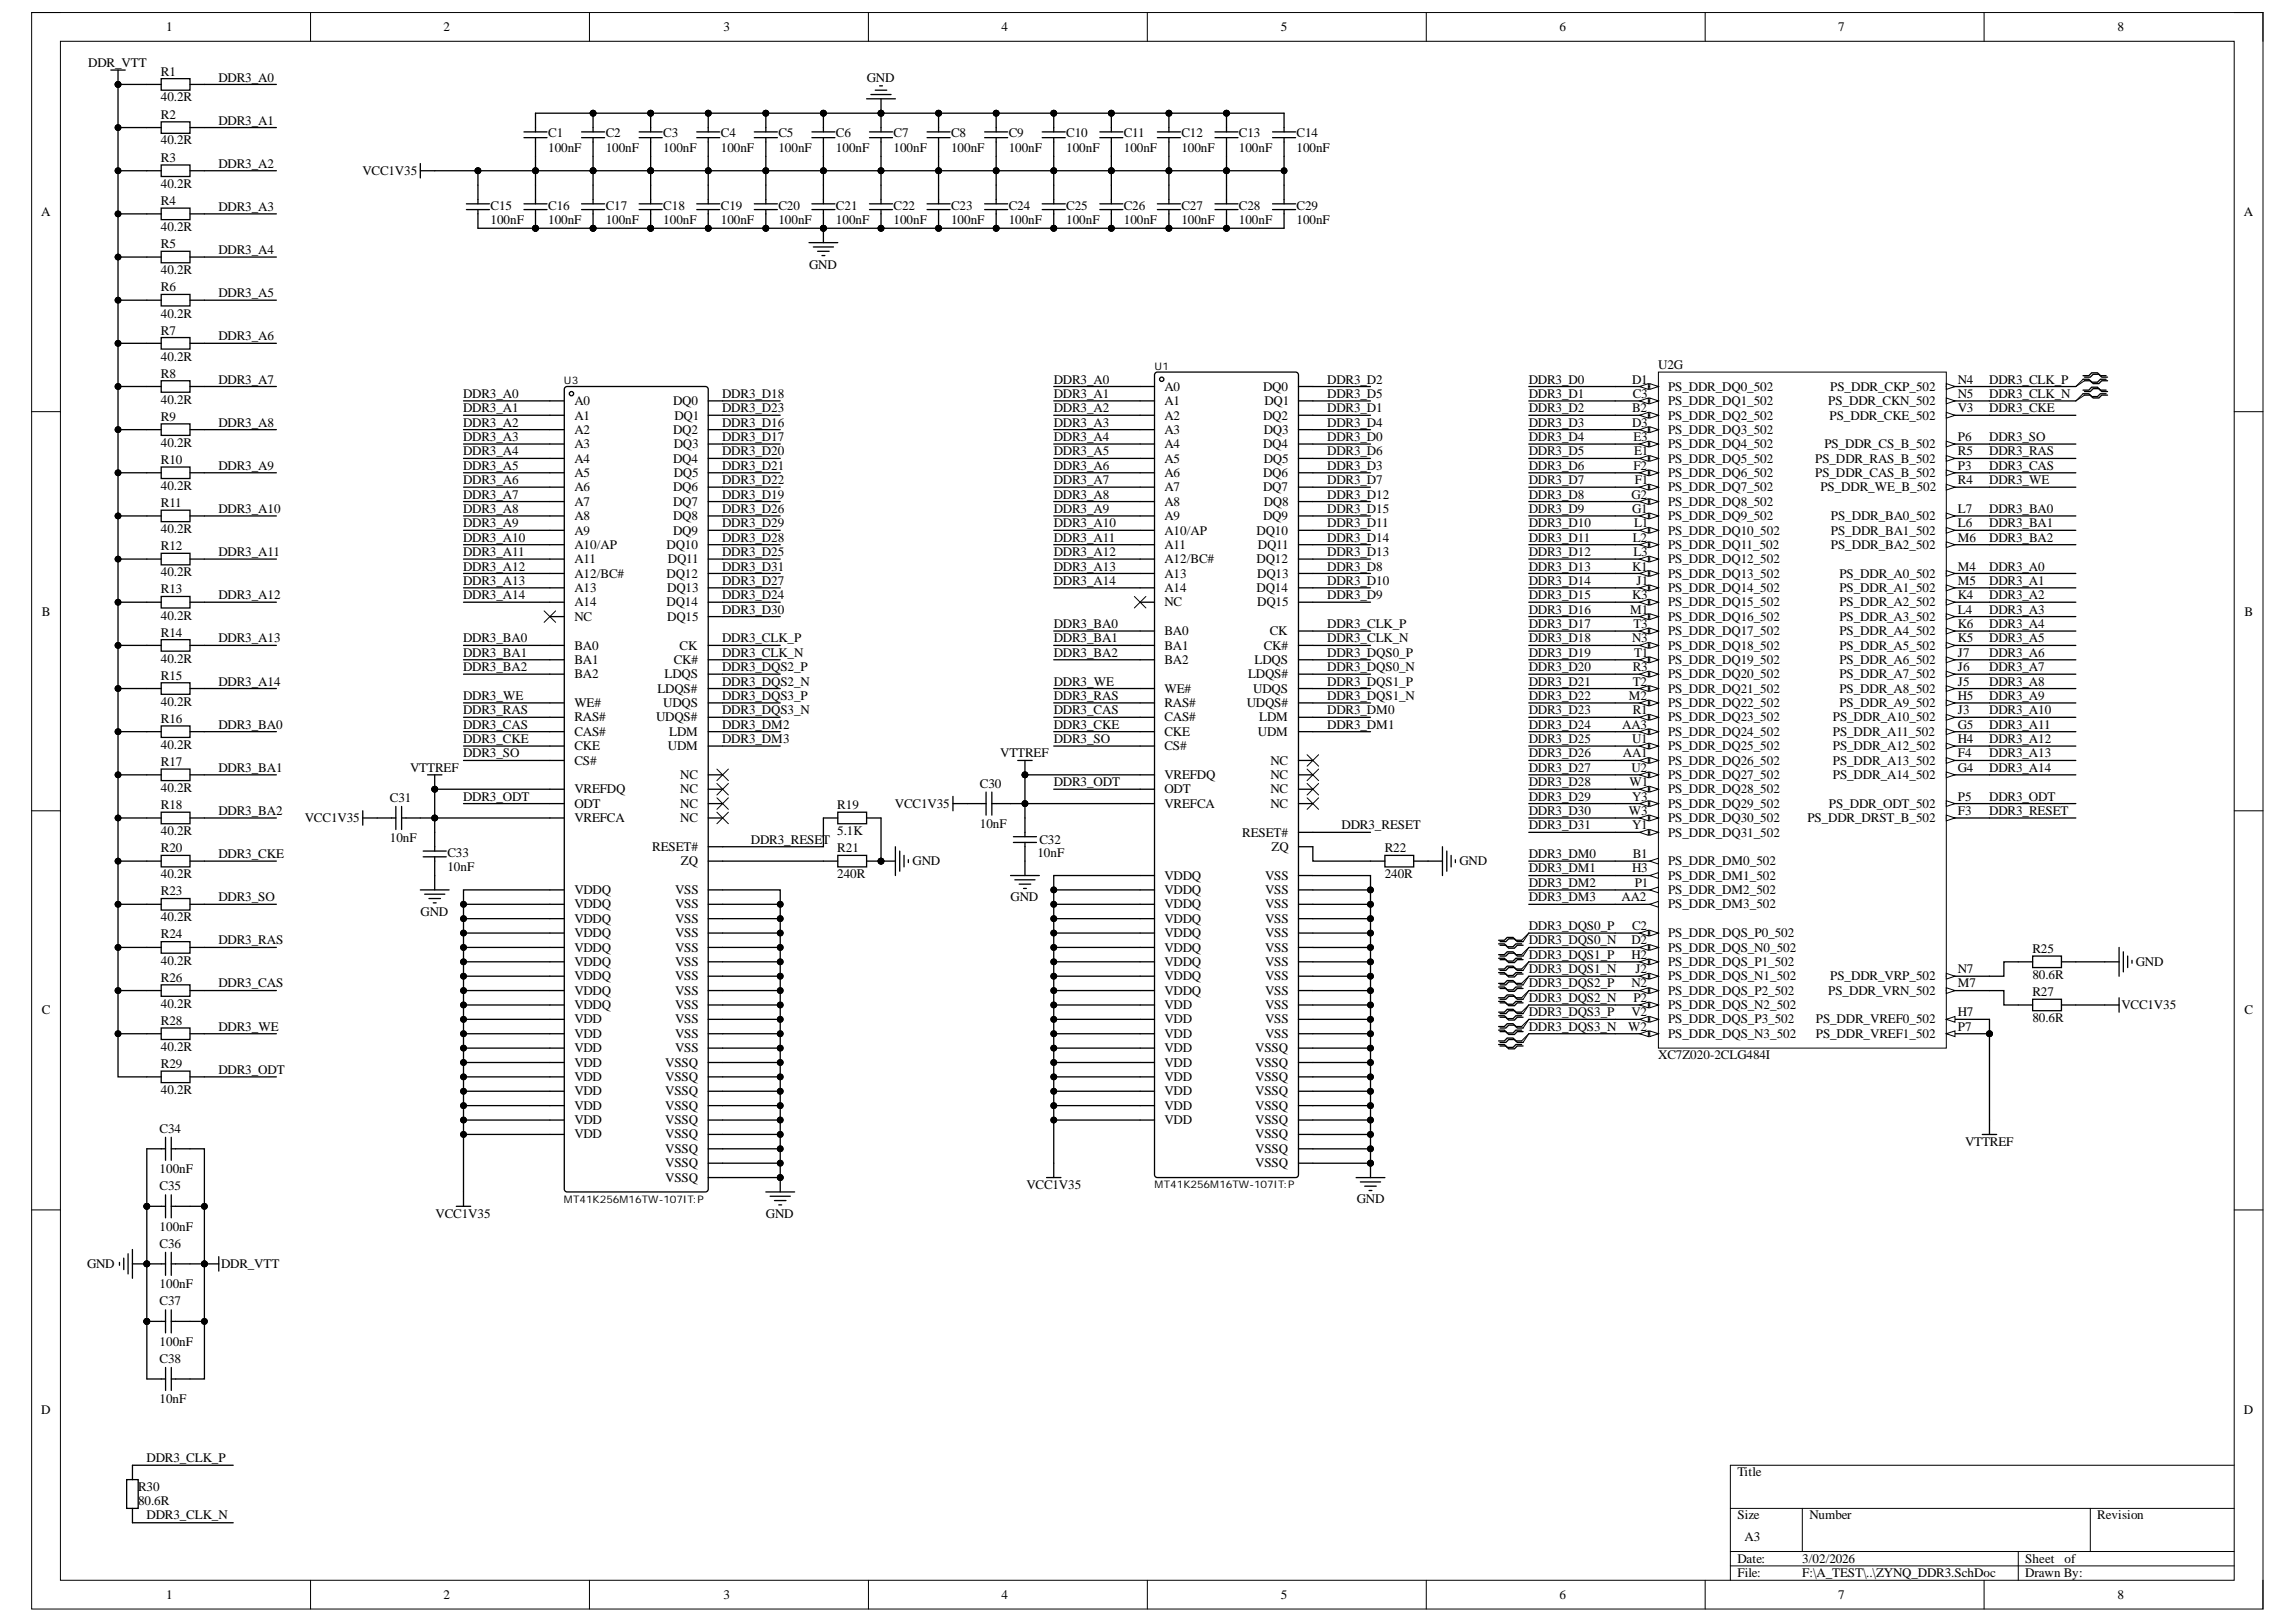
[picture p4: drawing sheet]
<svg xmlns="http://www.w3.org/2000/svg" width="297mm" height="210mm" viewBox="0 0 297 210" stroke-linecap="round" stroke-linejoin="round" font-family="sans-serif">
<defs><g id="words">
<g font-size="1.7">
<text x="21.5" y="4.1">1</text>
<text x="57.4" y="4.1">2</text>
<text x="93.6" y="4.1">3</text>
<text x="129.6" y="4.1">4</text>
<text x="165.7" y="4.1">5</text>
<text x="201.8" y="4.1">6</text>
<text x="237.8" y="4.1">7</text>
<text x="273.9" y="4.1">8</text>
<text x="11.4" y="8.7">DDR_VTT</text>
<text x="20.8" y="9.8">R1</text>
<text x="28.3" y="10.6">DDR3_A0</text>
<text x="112.1" y="10.6">GND</text>
<text x="20.8" y="13.1">40.2R</text>
<text x="20.8" y="15.4">R2</text>
<text x="28.3" y="16.1">DDR3_A1</text>
<text x="70.9" y="17.8">C1</text>
<text x="78.4" y="17.8">C2</text>
<text x="85.8" y="17.8">C3</text>
<text x="93.3" y="17.8">C4</text>
<text x="100.7" y="17.8">C5</text>
<text x="108.2" y="17.8">C6</text>
<text x="115.6" y="17.8">C7</text>
<text x="123" y="17.8">C8</text>
<text x="130.5" y="17.8">C9</text>
<text x="137.9" y="17.8">C10</text>
<text x="145.4" y="17.8">C11</text>
<text x="152.8" y="17.8">C12</text>
<text x="160.3" y="17.8">C13</text>
<text x="167.7" y="17.8">C14</text>
<text x="20.8" y="18.7">40.2R</text>
<text x="20.8" y="21">R3</text>
<text x="28.3" y="21.7">DDR3_A2</text>
<text x="46.9" y="22.7">VCC1V35</text>
<text x="70.9" y="19.6">100nF</text>
<text x="78.4" y="19.6">100nF</text>
<text x="85.8" y="19.6">100nF</text>
<text x="93.3" y="19.6">100nF</text>
<text x="100.7" y="19.6">100nF</text>
<text x="108.2" y="19.6">100nF</text>
<text x="115.6" y="19.6">100nF</text>
<text x="123" y="19.6">100nF</text>
<text x="130.5" y="19.6">100nF</text>
<text x="137.9" y="19.6">100nF</text>
<text x="145.4" y="19.6">100nF</text>
<text x="152.8" y="19.6">100nF</text>
<text x="160.3" y="19.6">100nF</text>
<text x="167.7" y="19.6">100nF</text>
<text x="5.3" y="28">A</text>
<text x="20.8" y="24.4">40.2R</text>
<text x="20.8" y="29.9">40.2R</text>
<text x="20.8" y="26.6">R4</text>
<text x="28.3" y="27.3">DDR3_A3</text>
<text x="63.5" y="29">100nF</text>
<text x="63.5" y="27.1">C15</text>
<text x="70.9" y="29">100nF</text>
<text x="70.9" y="27.1">C16</text>
<text x="78.4" y="29">100nF</text>
<text x="78.4" y="27.1">C17</text>
<text x="85.8" y="29">100nF</text>
<text x="85.8" y="27.1">C18</text>
<text x="93.3" y="29">100nF</text>
<text x="93.3" y="27.1">C19</text>
<text x="100.7" y="29">100nF</text>
<text x="100.7" y="27.1">C20</text>
<text x="108.2" y="29">100nF</text>
<text x="108.2" y="27.1">C21</text>
<text x="115.6" y="29">100nF</text>
<text x="115.6" y="27.1">C22</text>
<text x="123" y="29">100nF</text>
<text x="123" y="27.1">C23</text>
<text x="130.5" y="29">100nF</text>
<text x="130.5" y="27.1">C24</text>
<text x="137.9" y="29">100nF</text>
<text x="137.9" y="27.1">C25</text>
<text x="145.4" y="29">100nF</text>
<text x="145.4" y="27.1">C26</text>
<text x="152.8" y="29">100nF</text>
<text x="152.8" y="27.1">C27</text>
<text x="160.3" y="29">100nF</text>
<text x="160.3" y="27.1">C28</text>
<text x="167.7" y="29">100nF</text>
<text x="167.7" y="27.1">C29</text>
<text x="290.3" y="28">A</text>
<text x="20.8" y="35.5">40.2R</text>
<text x="20.8" y="32.1">R5</text>
<text x="28.3" y="32.9">DDR3_A4</text>
<text x="104.7" y="34.8">GND</text>
<text x="20.8" y="41.1">40.2R</text>
<text x="20.8" y="37.7">R6</text>
<text x="28.3" y="38.5">DDR3_A5</text>
<text x="20.8" y="46.7">40.2R</text>
<text x="20.8" y="43.3">R7</text>
<text x="28.3" y="44.1">DDR3_A6</text>
<text x="214.5" y="47.8">U2G</text>
<text x="20.8" y="52.3">40.2R</text>
<text x="20.8" y="48.9">R8</text>
<text x="28.3" y="49.6">DDR3_A7</text>
<text x="59.9" y="51.5">DDR3_A0</text>
<text x="59.9" y="53.4">DDR3_A1</text>
<text x="74.3" y="52.4">A0</text>
<text x="87.1" y="52.4">DQ0</text>
<text x="93.4" y="51.5">DDR3_D18</text>
<text x="93.4" y="53.4">DDR3_D23</text>
<text x="136.3" y="49.6">DDR3_A0</text>
<text x="136.3" y="51.5">DDR3_A1</text>
<text x="136.3" y="53.4">DDR3_A2</text>
<text x="150.6" y="52.4">A1</text>
<text x="150.6" y="50.6">A0</text>
<text x="163.4" y="50.6">DQ0</text>
<text x="163.6" y="52.4">DQ1</text>
<text x="171.7" y="49.6">DDR3_D2</text>
<text x="171.7" y="51.5">DDR3_D5</text>
<text x="171.7" y="53.4">DDR3_D1</text>
<text x="197.8" y="49.6">DDR3_D0</text>
<text x="197.8" y="51.5">DDR3_D1</text>
<text x="197.8" y="53.4">DDR3_D2</text>
<text x="211.1" y="53.4">B2</text>
<text x="211.1" y="49.6">D1</text>
<text x="211.2" y="51.5">C3</text>
<text x="215.8" y="52.4">PS_DDR_DQ1_502</text>
<text x="215.8" y="50.6">PS_DDR_DQ0_502</text>
<text x="236.5" y="52.4">PS_DDR_CKN_502</text>
<text x="236.8" y="50.6">PS_DDR_CKP_502</text>
<text x="253.3" y="53.4">V3</text>
<text x="253.3" y="51.5">N5</text>
<text x="253.3" y="49.6">N4</text>
<text x="257.4" y="51.5">DDR3_CLK_N</text>
<text x="257.4" y="49.6">DDR3_CLK_P</text>
<text x="257.4" y="53.4">DDR3_CKE</text>
<text x="20.8" y="57.8">40.2R</text>
<text x="20.8" y="54.5">R9</text>
<text x="28.3" y="55.2">DDR3_A8</text>
<text x="59.9" y="55.2">DDR3_A2</text>
<text x="59.9" y="57.1">DDR3_A3</text>
<text x="59.9" y="58.9">DDR3_A4</text>
<text x="74.3" y="59.9">A4</text>
<text x="74.3" y="54.3">A1</text>
<text x="74.3" y="56.2">A2</text>
<text x="74.3" y="58">A3</text>
<text x="87.1" y="59.9">DQ4</text>
<text x="87.1" y="56.2">DQ2</text>
<text x="87.2" y="58">DQ3</text>
<text x="87.3" y="54.3">DQ1</text>
<text x="93.4" y="55.2">DDR3_D16</text>
<text x="93.4" y="58.9">DDR3_D20</text>
<text x="93.4" y="57.1">DDR3_D17</text>
<text x="136.3" y="55.2">DDR3_A3</text>
<text x="136.3" y="57.1">DDR3_A4</text>
<text x="136.3" y="58.9">DDR3_A5</text>
<text x="150.6" y="58">A4</text>
<text x="150.6" y="54.3">A2</text>
<text x="150.6" y="59.9">A5</text>
<text x="150.6" y="56.2">A3</text>
<text x="163.4" y="58">DQ4</text>
<text x="163.4" y="54.3">DQ2</text>
<text x="163.5" y="59.9">DQ5</text>
<text x="163.5" y="56.2">DQ3</text>
<text x="171.7" y="57.1">DDR3_D0</text>
<text x="171.7" y="55.2">DDR3_D4</text>
<text x="171.7" y="58.9">DDR3_D6</text>
<text x="197.8" y="55.2">DDR3_D3</text>
<text x="197.8" y="57.1">DDR3_D4</text>
<text x="197.8" y="58.9">DDR3_D5</text>
<text x="211.1" y="55.2">D3</text>
<text x="211.3" y="57.1">E3</text>
<text x="211.4" y="58.9">E1</text>
<text x="215.8" y="59.9">PS_DDR_DQ5_502</text>
<text x="215.8" y="58">PS_DDR_DQ4_502</text>
<text x="215.8" y="56.2">PS_DDR_DQ3_502</text>
<text x="215.8" y="54.3">PS_DDR_DQ2_502</text>
<text x="234.8" y="59.9">PS_DDR_RAS_B_502</text>
<text x="236" y="58">PS_DDR_CS_B_502</text>
<text x="236.7" y="54.3">PS_DDR_CKE_502</text>
<text x="253.3" y="58.9">R5</text>
<text x="253.3" y="57.1">P6</text>
<text x="257.4" y="57.1">DDR3_SO</text>
<text x="257.4" y="58.9">DDR3_RAS</text>
<text x="20.8" y="63.4">40.2R</text>
<text x="20.8" y="60">R10</text>
<text x="20.8" y="65.6">R11</text>
<text x="28.3" y="60.8">DDR3_A9</text>
<text x="59.9" y="60.8">DDR3_A5</text>
<text x="59.9" y="62.7">DDR3_A6</text>
<text x="59.9" y="64.5">DDR3_A7</text>
<text x="74.3" y="63.6">A6</text>
<text x="74.3" y="65.5">A7</text>
<text x="74.3" y="61.7">A5</text>
<text x="87.1" y="65.5">DQ7</text>
<text x="87.1" y="63.6">DQ6</text>
<text x="87.2" y="61.7">DQ5</text>
<text x="93.4" y="60.8">DDR3_D21</text>
<text x="93.4" y="62.7">DDR3_D22</text>
<text x="93.4" y="64.5">DDR3_D19</text>
<text x="136.3" y="60.8">DDR3_A6</text>
<text x="136.3" y="62.7">DDR3_A7</text>
<text x="136.3" y="64.5">DDR3_A8</text>
<text x="150.6" y="65.5">A8</text>
<text x="150.6" y="61.7">A6</text>
<text x="150.6" y="63.6">A7</text>
<text x="163.4" y="63.6">DQ7</text>
<text x="163.4" y="61.7">DQ6</text>
<text x="163.5" y="65.5">DQ8</text>
<text x="171.7" y="60.8">DDR3_D3</text>
<text x="171.7" y="64.5">DDR3_D12</text>
<text x="171.7" y="62.7">DDR3_D7</text>
<text x="197.8" y="60.8">DDR3_D6</text>
<text x="197.8" y="62.7">DDR3_D7</text>
<text x="197.8" y="64.5">DDR3_D8</text>
<text x="211.1" y="64.5">G2</text>
<text x="211.3" y="60.8">F2</text>
<text x="211.5" y="62.7">F1</text>
<text x="215.8" y="65.5">PS_DDR_DQ8_502</text>
<text x="215.8" y="63.6">PS_DDR_DQ7_502</text>
<text x="215.8" y="61.7">PS_DDR_DQ6_502</text>
<text x="234.8" y="61.7">PS_DDR_CAS_B_502</text>
<text x="235.5" y="63.6">PS_DDR_WE_B_502</text>
<text x="253.3" y="62.7">R4</text>
<text x="253.3" y="60.8">P3</text>
<text x="257.4" y="60.8">DDR3_CAS</text>
<text x="257.4" y="62.7">DDR3_WE</text>
<text x="20.8" y="69">40.2R</text>
<text x="20.8" y="71.2">R12</text>
<text x="28.3" y="66.4">DDR3_A10</text>
<text x="28.3" y="72">DDR3_A11</text>
<text x="59.9" y="66.4">DDR3_A8</text>
<text x="59.9" y="68.2">DDR3_A9</text>
<text x="59.9" y="70.1">DDR3_A10</text>
<text x="59.9" y="72">DDR3_A11</text>
<text x="74.3" y="67.3">A8</text>
<text x="74.3" y="69.2">A9</text>
<text x="74.3" y="71">A10/AP</text>
<text x="86.2" y="71">DQ10</text>
<text x="87.1" y="67.3">DQ8</text>
<text x="87.1" y="69.2">DQ9</text>
<text x="93.4" y="66.4">DDR3_D26</text>
<text x="93.4" y="72">DDR3_D25</text>
<text x="93.4" y="70.1">DDR3_D28</text>
<text x="93.4" y="68.2">DDR3_D29</text>
<text x="136.3" y="66.4">DDR3_A9</text>
<text x="136.3" y="68.2">DDR3_A10</text>
<text x="136.3" y="70.1">DDR3_A11</text>
<text x="136.3" y="72">DDR3_A12</text>
<text x="150.6" y="71">A11</text>
<text x="150.6" y="67.3">A9</text>
<text x="150.6" y="69.2">A10/AP</text>
<text x="162.6" y="69.2">DQ10</text>
<text x="162.7" y="71">DQ11</text>
<text x="163.4" y="67.3">DQ9</text>
<text x="171.7" y="66.4">DDR3_D15</text>
<text x="171.7" y="68.2">DDR3_D11</text>
<text x="171.7" y="70.1">DDR3_D14</text>
<text x="171.7" y="72">DDR3_D13</text>
<text x="197.8" y="66.4">DDR3_D9</text>
<text x="197.8" y="68.2">DDR3_D10</text>
<text x="197.8" y="70.1">DDR3_D11</text>
<text x="197.8" y="72">DDR3_D12</text>
<text x="211.1" y="66.4">G1</text>
<text x="211.2" y="70.1">L2</text>
<text x="211.3" y="72">L3</text>
<text x="211.4" y="68.2">L1</text>
<text x="215.8" y="71">PS_DDR_DQ11_502</text>
<text x="215.8" y="69.2">PS_DDR_DQ10_502</text>
<text x="215.8" y="67.3">PS_DDR_DQ9_502</text>
<text x="236.9" y="67.3">PS_DDR_BA0_502</text>
<text x="236.9" y="69.2">PS_DDR_BA1_502</text>
<text x="236.9" y="71">PS_DDR_BA2_502</text>
<text x="253.3" y="66.4">L7</text>
<text x="253.3" y="68.2">L6</text>
<text x="253.3" y="70.1">M6</text>
<text x="257.4" y="66.4">DDR3_BA0</text>
<text x="257.4" y="68.2">DDR3_BA1</text>
<text x="257.4" y="70.1">DDR3_BA2</text>
<text x="20.8" y="74.6">40.2R</text>
<text x="20.8" y="76.8">R13</text>
<text x="28.3" y="77.6">DDR3_A12</text>
<text x="59.9" y="73.8">DDR3_A12</text>
<text x="59.9" y="75.7">DDR3_A13</text>
<text x="59.9" y="77.6">DDR3_A14</text>
<text x="74.3" y="76.6">A13</text>
<text x="74.3" y="72.9">A11</text>
<text x="74.3" y="74.8">A12/BC#</text>
<text x="86.2" y="74.8">DQ12</text>
<text x="86.3" y="76.6">DQ13</text>
<text x="86.4" y="72.9">DQ11</text>
<text x="93.4" y="77.6">DDR3_D24</text>
<text x="93.4" y="73.8">DDR3_D31</text>
<text x="93.4" y="75.7">DDR3_D27</text>
<text x="136.3" y="73.8">DDR3_A13</text>
<text x="136.3" y="75.7">DDR3_A14</text>
<text x="150.6" y="76.6">A14</text>
<text x="150.6" y="74.8">A13</text>
<text x="150.6" y="72.9">A12/BC#</text>
<text x="162.6" y="76.6">DQ14</text>
<text x="162.6" y="72.9">DQ12</text>
<text x="162.7" y="74.8">DQ13</text>
<text x="171.7" y="77.6">DDR3_D9</text>
<text x="171.7" y="73.8">DDR3_D8</text>
<text x="171.7" y="75.7">DDR3_D10</text>
<text x="197.8" y="73.8">DDR3_D13</text>
<text x="197.8" y="75.7">DDR3_D14</text>
<text x="197.8" y="77.6">DDR3_D15</text>
<text x="211.1" y="77.6">K3</text>
<text x="211.1" y="73.8">K1</text>
<text x="211.7" y="75.7">J1</text>
<text x="215.8" y="76.6">PS_DDR_DQ14_502</text>
<text x="215.8" y="74.8">PS_DDR_DQ13_502</text>
<text x="215.8" y="72.9">PS_DDR_DQ12_502</text>
<text x="238" y="76.6">PS_DDR_A1_502</text>
<text x="238" y="74.8">PS_DDR_A0_502</text>
<text x="253.3" y="77.6">K4</text>
<text x="253.3" y="75.7">M5</text>
<text x="253.3" y="73.8">M4</text>
<text x="257.4" y="73.8">DDR3_A0</text>
<text x="257.4" y="75.7">DDR3_A1</text>
<text x="257.4" y="77.6">DDR3_A2</text>
<text x="5.4" y="79.7">B</text>
<text x="20.8" y="80.2">40.2R</text>
<text x="20.8" y="82.4">R14</text>
<text x="28.3" y="83.1">DDR3_A13</text>
<text x="59.9" y="83.1">DDR3_BA0</text>
<text x="74.3" y="78.5">A14</text>
<text x="74.3" y="80.3">NC</text>
<text x="86.2" y="78.5">DQ14</text>
<text x="86.3" y="80.3">DQ15</text>
<text x="93.4" y="83.1">DDR3_CLK_P</text>
<text x="93.4" y="79.4">DDR3_D30</text>
<text x="136.3" y="81.3">DDR3_BA0</text>
<text x="136.3" y="83.1">DDR3_BA1</text>
<text x="150.6" y="78.5">NC</text>
<text x="150.6" y="82.2">BA0</text>
<text x="162.7" y="78.5">DQ15</text>
<text x="164.3" y="82.2">CK</text>
<text x="171.7" y="81.3">DDR3_CLK_P</text>
<text x="171.7" y="83.1">DDR3_CLK_N</text>
<text x="197.8" y="79.4">DDR3_D16</text>
<text x="197.8" y="81.3">DDR3_D17</text>
<text x="197.8" y="83.1">DDR3_D18</text>
<text x="210.9" y="79.4">M1</text>
<text x="211.1" y="83.1">N3</text>
<text x="211.3" y="81.3">T3</text>
<text x="215.8" y="82.2">PS_DDR_DQ17_502</text>
<text x="215.8" y="80.3">PS_DDR_DQ16_502</text>
<text x="215.8" y="78.5">PS_DDR_DQ15_502</text>
<text x="238" y="82.2">PS_DDR_A4_502</text>
<text x="238" y="80.3">PS_DDR_A3_502</text>
<text x="238" y="78.5">PS_DDR_A2_502</text>
<text x="253.3" y="83.1">K5</text>
<text x="253.3" y="81.3">K6</text>
<text x="253.3" y="79.4">L4</text>
<text x="257.4" y="79.4">DDR3_A3</text>
<text x="257.4" y="81.3">DDR3_A4</text>
<text x="257.4" y="83.1">DDR3_A5</text>
<text x="290.4" y="79.7">B</text>
<text x="20.8" y="85.8">40.2R</text>
<text x="20.8" y="88">R15</text>
<text x="28.3" y="88.7">DDR3_A14</text>
<text x="59.9" y="85">DDR3_BA1</text>
<text x="59.9" y="86.9">DDR3_BA2</text>
<text x="74.3" y="85.9">BA1</text>
<text x="74.3" y="87.8">BA2</text>
<text x="74.3" y="84.1">BA0</text>
<text x="85.1" y="89.6">LDQS#</text>
<text x="86" y="87.8">LDQS</text>
<text x="87.2" y="85.9">CK#</text>
<text x="87.9" y="84.1">CK</text>
<text x="93.4" y="85">DDR3_CLK_N</text>
<text x="93.4" y="86.9">DDR3_DQS2_P</text>
<text x="93.4" y="88.7">DDR3_DQS2_N</text>
<text x="136.3" y="85">DDR3_BA2</text>
<text x="136.3" y="88.7">DDR3_WE</text>
<text x="150.6" y="84.1">BA1</text>
<text x="150.6" y="85.9">BA2</text>
<text x="150.6" y="89.6">WE#</text>
<text x="161.5" y="87.8">LDQS#</text>
<text x="162.1" y="89.6">UDQS</text>
<text x="162.3" y="85.9">LDQS</text>
<text x="163.5" y="84.1">CK#</text>
<text x="171.7" y="85">DDR3_DQS0_P</text>
<text x="171.7" y="86.9">DDR3_DQS0_N</text>
<text x="171.7" y="88.7">DDR3_DQS1_P</text>
<text x="197.8" y="85">DDR3_D19</text>
<text x="197.8" y="86.9">DDR3_D20</text>
<text x="197.8" y="88.7">DDR3_D21</text>
<text x="211.2" y="88.7">T2</text>
<text x="211.2" y="86.9">R3</text>
<text x="211.4" y="85">T1</text>
<text x="215.8" y="89.6">PS_DDR_DQ21_502</text>
<text x="215.8" y="87.8">PS_DDR_DQ20_502</text>
<text x="215.8" y="85.9">PS_DDR_DQ19_502</text>
<text x="215.8" y="84.1">PS_DDR_DQ18_502</text>
<text x="238" y="89.6">PS_DDR_A8_502</text>
<text x="238" y="87.8">PS_DDR_A7_502</text>
<text x="238" y="85.9">PS_DDR_A6_502</text>
<text x="238" y="84.1">PS_DDR_A5_502</text>
<text x="253.3" y="88.7">J5</text>
<text x="253.3" y="86.9">J6</text>
<text x="253.3" y="85">J7</text>
<text x="257.4" y="85">DDR3_A6</text>
<text x="257.4" y="86.9">DDR3_A7</text>
<text x="257.4" y="88.7">DDR3_A8</text>
<text x="20.8" y="91.3">40.2R</text>
<text x="20.8" y="93.5">R16</text>
<text x="28.3" y="94.3">DDR3_BA0</text>
<text x="59.9" y="90.6">DDR3_WE</text>
<text x="59.9" y="92.4">DDR3_RAS</text>
<text x="59.9" y="94.3">DDR3_CAS</text>
<text x="74.3" y="91.5">WE#</text>
<text x="74.3" y="95.2">CAS#</text>
<text x="74.3" y="93.4">RAS#</text>
<text x="84.9" y="93.4">UDQS#</text>
<text x="85.8" y="91.5">UDQS</text>
<text x="86.6" y="95.2">LDM</text>
<text x="93.4" y="90.6">DDR3_DQS3_P</text>
<text x="93.4" y="92.4">DDR3_DQS3_N</text>
<text x="93.4" y="94.3">DDR3_DM2</text>
<text x="136.3" y="90.6">DDR3_RAS</text>
<text x="136.3" y="92.4">DDR3_CAS</text>
<text x="136.3" y="94.3">DDR3_CKE</text>
<text x="150.6" y="95.2">CKE</text>
<text x="150.6" y="93.4">CAS#</text>
<text x="150.6" y="91.5">RAS#</text>
<text x="161.3" y="91.5">UDQS#</text>
<text x="162.7" y="95.2">UDM</text>
<text x="162.9" y="93.4">LDM</text>
<text x="171.7" y="90.6">DDR3_DQS1_N</text>
<text x="171.7" y="92.4">DDR3_DM0</text>
<text x="171.7" y="94.3">DDR3_DM1</text>
<text x="197.8" y="90.6">DDR3_D22</text>
<text x="197.8" y="92.4">DDR3_D23</text>
<text x="197.8" y="94.3">DDR3_D24</text>
<text x="209.9" y="94.3">AA3</text>
<text x="210.7" y="90.6">M2</text>
<text x="211.2" y="92.4">R1</text>
<text x="215.8" y="95.2">PS_DDR_DQ24_502</text>
<text x="215.8" y="93.4">PS_DDR_DQ23_502</text>
<text x="215.8" y="91.5">PS_DDR_DQ22_502</text>
<text x="237.1" y="95.2">PS_DDR_A11_502</text>
<text x="237.1" y="93.4">PS_DDR_A10_502</text>
<text x="238" y="91.5">PS_DDR_A9_502</text>
<text x="253.3" y="94.3">G5</text>
<text x="253.3" y="92.4">J3</text>
<text x="253.3" y="90.6">H5</text>
<text x="257.4" y="90.6">DDR3_A9</text>
<text x="257.4" y="92.4">DDR3_A10</text>
<text x="257.4" y="94.3">DDR3_A11</text>
<text x="20.8" y="96.9">40.2R</text>
<text x="20.8" y="99.1">R17</text>
<text x="28.3" y="99.9">DDR3_BA1</text>
<text x="53.1" y="99.9">VTTREF</text>
<text x="59.9" y="96.2">DDR3_CKE</text>
<text x="59.9" y="98">DDR3_SO</text>
<text x="74.3" y="99">CS#</text>
<text x="74.3" y="97.1">CKE</text>
<text x="86.4" y="97.1">UDM</text>
<text x="88" y="100.8">NC</text>
<text x="93.4" y="96.2">DDR3_DM3</text>
<text x="126.8" y="101.9">C30</text>
<text x="129.4" y="98">VTTREF</text>
<text x="136.3" y="101.7">DDR3_ODT</text>
<text x="136.3" y="96.2">DDR3_SO</text>
<text x="150.6" y="97.1">CS#</text>
<text x="150.6" y="100.8">VREFDQ</text>
<text x="164.3" y="100.8">NC</text>
<text x="164.3" y="99">NC</text>
<text x="197.8" y="96.2">DDR3_D25</text>
<text x="197.8" y="98">DDR3_D26</text>
<text x="197.8" y="99.9">DDR3_D27</text>
<text x="197.8" y="101.7">DDR3_D28</text>
<text x="210" y="98">AA1</text>
<text x="210.8" y="101.7">W1</text>
<text x="211.1" y="99.9">U2</text>
<text x="211.1" y="96.2">U1</text>
<text x="215.8" y="100.8">PS_DDR_DQ27_502</text>
<text x="215.8" y="99">PS_DDR_DQ26_502</text>
<text x="215.8" y="97.1">PS_DDR_DQ25_502</text>
<text x="237.1" y="100.8">PS_DDR_A14_502</text>
<text x="237.1" y="99">PS_DDR_A13_502</text>
<text x="237.1" y="97.1">PS_DDR_A12_502</text>
<text x="253.3" y="99.9">G4</text>
<text x="253.3" y="98">F4</text>
<text x="253.3" y="96.2">H4</text>
<text x="257.4" y="96.2">DDR3_A12</text>
<text x="257.4" y="98">DDR3_A13</text>
<text x="257.4" y="99.9">DDR3_A14</text>
<text x="20.8" y="102.5">40.2R</text>
<text x="20.8" y="104.7">R18</text>
<text x="28.3" y="105.5">DDR3_BA2</text>
<text x="39.4" y="106.4">VCC1V35</text>
<text x="50.4" y="103.8">C31</text>
<text x="59.9" y="103.6">DDR3_ODT</text>
<text x="74.3" y="106.4">VREFCA</text>
<text x="74.3" y="104.5">ODT</text>
<text x="74.3" y="102.7">VREFDQ</text>
<text x="88" y="106.4">NC</text>
<text x="88" y="102.7">NC</text>
<text x="88" y="104.5">NC</text>
<text x="108.3" y="104.7">R19</text>
<text x="115.8" y="104.5">VCC1V35</text>
<text x="126.8" y="107.2">10nF</text>
<text x="150.6" y="104.5">VREFCA</text>
<text x="150.6" y="102.7">ODT</text>
<text x="164.3" y="104.5">NC</text>
<text x="164.3" y="102.7">NC</text>
<text x="173.6" y="107.3">DDR3_RESET</text>
<text x="197.8" y="103.6">DDR3_D29</text>
<text x="197.8" y="107.3">DDR3_D31</text>
<text x="197.8" y="105.5">DDR3_D30</text>
<text x="210.7" y="105.5">W3</text>
<text x="211.1" y="107.3">Y1</text>
<text x="211.1" y="103.6">Y3</text>
<text x="215.8" y="106.4">PS_DDR_DQ30_502</text>
<text x="215.8" y="104.5">PS_DDR_DQ29_502</text>
<text x="215.8" y="102.7">PS_DDR_DQ28_502</text>
<text x="233.8" y="106.4">PS_DDR_DRST_B_502</text>
<text x="236.6" y="104.5">PS_DDR_ODT_502</text>
<text x="253.3" y="105.5">F3</text>
<text x="253.3" y="103.6">P5</text>
<text x="257.4" y="103.6">DDR3_ODT</text>
<text x="257.4" y="105.5">DDR3_RESET</text>
<text x="20.8" y="108.1">40.2R</text>
<text x="20.8" y="113.7">40.2R</text>
<text x="20.8" y="110.3">R20</text>
<text x="28.3" y="111">DDR3_CKE</text>
<text x="50.4" y="109">10nF</text>
<text x="57.9" y="112.7">10nF</text>
<text x="57.9" y="110.9">C33</text>
<text x="84.4" y="110.1">RESET#</text>
<text x="88.1" y="112">ZQ</text>
<text x="97.2" y="109.2">DDR3_RESET</text>
<text x="108.3" y="113.7">240R</text>
<text x="108.3" y="110.3">R21</text>
<text x="108.3" y="108.1">5.1K</text>
<text x="118.1" y="112">GND</text>
<text x="134.2" y="110.9">10nF</text>
<text x="134.5" y="109.2">C32</text>
<text x="150.6" y="113.8">VDDQ</text>
<text x="160.7" y="108.3">RESET#</text>
<text x="163.7" y="113.8">VSS</text>
<text x="164.5" y="110.1">ZQ</text>
<text x="179.2" y="113.7">240R</text>
<text x="179.2" y="110.3">R22</text>
<text x="188.8" y="112">GND</text>
<text x="197.8" y="111">DDR3_DM0</text>
<text x="197.8" y="112.9">DDR3_DM1</text>
<text x="211.1" y="112.9">H3</text>
<text x="211.2" y="111">B1</text>
<text x="215.8" y="113.8">PS_DDR_DM1_502</text>
<text x="215.8" y="112">PS_DDR_DM0_502</text>
<text x="215.8" y="108.3">PS_DDR_DQ31_502</text>
<text x="20.8" y="119.2">40.2R</text>
<text x="20.8" y="115.9">R23</text>
<text x="28.3" y="116.6">DDR3_SO</text>
<text x="54.4" y="118.5">GND</text>
<text x="74.3" y="119.4">VDDQ</text>
<text x="74.3" y="115.7">VDDQ</text>
<text x="74.3" y="117.6">VDDQ</text>
<text x="87.3" y="115.7">VSS</text>
<text x="87.3" y="119.4">VSS</text>
<text x="87.3" y="117.6">VSS</text>
<text x="130.7" y="116.6">GND</text>
<text x="150.6" y="119.4">VDDQ</text>
<text x="150.6" y="117.6">VDDQ</text>
<text x="150.6" y="115.7">VDDQ</text>
<text x="163.7" y="119.4">VSS</text>
<text x="163.7" y="117.6">VSS</text>
<text x="163.7" y="115.7">VSS</text>
<text x="197.8" y="114.8">DDR3_DM2</text>
<text x="197.8" y="116.6">DDR3_DM3</text>
<text x="209.8" y="116.6">AA2</text>
<text x="211.5" y="114.8">P1</text>
<text x="215.8" y="117.6">PS_DDR_DM3_502</text>
<text x="215.8" y="115.7">PS_DDR_DM2_502</text>
<text x="20.8" y="124.8">40.2R</text>
<text x="20.8" y="121.4">R24</text>
<text x="28.3" y="122.2">DDR3_RAS</text>
<text x="74.3" y="121.3">VDDQ</text>
<text x="74.3" y="123.1">VDDQ</text>
<text x="74.3" y="125">VDDQ</text>
<text x="87.3" y="121.3">VSS</text>
<text x="87.3" y="123.1">VSS</text>
<text x="87.3" y="125">VSS</text>
<text x="150.6" y="125">VDDQ</text>
<text x="150.6" y="121.3">VDDQ</text>
<text x="150.6" y="123.1">VDDQ</text>
<text x="163.7" y="121.3">VSS</text>
<text x="163.7" y="123.1">VSS</text>
<text x="163.7" y="125">VSS</text>
<text x="197.8" y="120.3">DDR3_DQS0_P</text>
<text x="197.8" y="122.2">DDR3_DQS0_N</text>
<text x="197.8" y="124.1">DDR3_DQS1_P</text>
<text x="197.8" y="125.9">DDR3_DQS1_N</text>
<text x="211.1" y="122.2">D2</text>
<text x="211.1" y="124.1">H2</text>
<text x="211.1" y="120.3">C2</text>
<text x="211.6" y="125.9">J2</text>
<text x="215.8" y="123.1">PS_DDR_DQS_N0_502</text>
<text x="215.8" y="125">PS_DDR_DQS_P1_502</text>
<text x="215.8" y="121.3">PS_DDR_DQS_P0_502</text>
<text x="253.3" y="125.9">N7</text>
<text x="262.9" y="123.3">R25</text>
<text x="276.3" y="125">GND</text>
<text x="5.4" y="131.3">C</text>
<text x="20.8" y="130.4">40.2R</text>
<text x="20.8" y="127">R26</text>
<text x="28.3" y="127.8">DDR3_CAS</text>
<text x="74.3" y="128.7">VDDQ</text>
<text x="74.3" y="126.9">VDDQ</text>
<text x="74.3" y="130.6">VDDQ</text>
<text x="87.3" y="126.9">VSS</text>
<text x="87.3" y="128.7">VSS</text>
<text x="87.3" y="130.6">VSS</text>
<text x="150.6" y="130.6">VDD</text>
<text x="150.6" y="126.9">VDDQ</text>
<text x="150.6" y="128.7">VDDQ</text>
<text x="163.7" y="126.9">VSS</text>
<text x="163.7" y="128.7">VSS</text>
<text x="163.7" y="130.6">VSS</text>
<text x="197.8" y="127.8">DDR3_DQS2_P</text>
<text x="197.8" y="129.7">DDR3_DQS2_N</text>
<text x="197.8" y="131.5">DDR3_DQS3_P</text>
<text x="211.1" y="131.5">V2</text>
<text x="211.1" y="127.8">N2</text>
<text x="211.3" y="129.7">P2</text>
<text x="215.8" y="130.6">PS_DDR_DQS_N2_502</text>
<text x="215.8" y="126.9">PS_DDR_DQS_N1_502</text>
<text x="215.8" y="128.7">PS_DDR_DQS_P2_502</text>
<text x="236.5" y="128.7">PS_DDR_VRN_502</text>
<text x="236.8" y="126.9">PS_DDR_VRP_502</text>
<text x="253.3" y="131.5">H7</text>
<text x="253.3" y="127.8">M7</text>
<text x="262.9" y="128.9">R27</text>
<text x="262.9" y="126.7">80.6R</text>
<text x="274.4" y="130.6">VCC1V35</text>
<text x="290.4" y="131.3">C</text>
<text x="20.8" y="136">40.2R</text>
<text x="20.8" y="132.6">R28</text>
<text x="28.3" y="133.4">DDR3_WE</text>
<text x="74.3" y="136.2">VDD</text>
<text x="74.3" y="134.3">VDD</text>
<text x="74.3" y="132.4">VDD</text>
<text x="87.3" y="136.2">VSS</text>
<text x="87.3" y="134.3">VSS</text>
<text x="87.3" y="132.4">VSS</text>
<text x="150.6" y="136.2">VDD</text>
<text x="150.6" y="134.3">VDD</text>
<text x="150.6" y="132.4">VDD</text>
<text x="162.4" y="136.2">VSSQ</text>
<text x="163.7" y="134.3">VSS</text>
<text x="163.7" y="132.4">VSS</text>
<text x="197.8" y="133.4">DDR3_DQS3_N</text>
<text x="210.6" y="133.4">W2</text>
<text x="214.5" y="137.1">XC7Z020-2CLG484I</text>
<text x="215.8" y="134.3">PS_DDR_DQS_N3_502</text>
<text x="215.8" y="132.4">PS_DDR_DQS_P3_502</text>
<text x="234.9" y="134.3">PS_DDR_VREF1_502</text>
<text x="234.9" y="132.4">PS_DDR_VREF0_502</text>
<text x="253.3" y="133.4">P7</text>
<text x="262.9" y="132.3">80.6R</text>
<text x="20.8" y="141.6">40.2R</text>
<text x="20.8" y="138.2">R29</text>
<text x="28.3" y="139">DDR3_ODT</text>
<text x="74.3" y="138">VDD</text>
<text x="74.3" y="143.6">VDD</text>
<text x="74.3" y="141.7">VDD</text>
<text x="74.3" y="139.9">VDD</text>
<text x="86.1" y="139.9">VSSQ</text>
<text x="86.1" y="141.7">VSSQ</text>
<text x="86.1" y="143.6">VSSQ</text>
<text x="86.1" y="138">VSSQ</text>
<text x="150.6" y="143.6">VDD</text>
<text x="150.6" y="141.7">VDD</text>
<text x="150.6" y="139.9">VDD</text>
<text x="150.6" y="138">VDD</text>
<text x="162.4" y="138">VSSQ</text>
<text x="162.4" y="139.9">VSSQ</text>
<text x="162.4" y="141.7">VSSQ</text>
<text x="162.4" y="143.6">VSSQ</text>
<text x="20.6" y="146.6">C34</text>
<text x="74.3" y="145.5">VDD</text>
<text x="74.3" y="147.3">VDD</text>
<text x="86.1" y="147.3">VSSQ</text>
<text x="86.1" y="145.5">VSSQ</text>
<text x="86.1" y="149.2">VSSQ</text>
<text x="150.6" y="145.5">VDD</text>
<text x="162.4" y="145.5">VSSQ</text>
<text x="162.4" y="147.3">VSSQ</text>
<text x="162.4" y="149.2">VSSQ</text>
<text x="254.2" y="148.3">VTTREF</text>
<text x="20.6" y="151.8">100nF</text>
<text x="20.6" y="154">C35</text>
<text x="86.1" y="152.9">VSSQ</text>
<text x="86.1" y="151.1">VSSQ</text>
<text x="132.8" y="153.8">VCC1V35</text>
<text x="162.4" y="151.1">VSSQ</text>
<text x="175.5" y="155.7">GND</text>
<text x="20.6" y="159.3">100nF</text>
<text x="20.6" y="161.5">C36</text>
<text x="56.4" y="157.6">VCC1V35</text>
<text x="99.1" y="157.6">GND</text>
<text x="11.3" y="164.1">GND</text>
<text x="20.6" y="166.7">100nF</text>
<text x="28.6" y="164.1">DDR_VTT</text>
<text x="20.6" y="168.9">C37</text>
<text x="20.6" y="174.1">100nF</text>
<text x="20.6" y="176.4">C38</text>
<text x="5.3" y="182.9">D</text>
<text x="20.6" y="181.6">10nF</text>
<text x="290.3" y="182.9">D</text>
<text x="19" y="189.2">DDR3_CLK_P</text>
<text x="224.8" y="191.1">Title</text>
<text x="17.9" y="194.8">80.6R</text>
<text x="17.9" y="192.9">R30</text>
<text x="19" y="196.6">DDR3_CLK_N</text>
<text x="224.8" y="196.6">Size</text>
<text x="234.1" y="196.6">Number</text>
<text x="271.3" y="196.6">Revision</text>
<text x="224.8" y="202.2">Date:</text>
<text x="225.7" y="199.4">A3</text>
<text x="233.1" y="202.2">3/02/2026</text>
<text x="262" y="202.2">Sheet</text>
<text x="267.1" y="202.2">of</text>
<text x="21.5" y="206.9">1</text>
<text x="57.4" y="206.9">2</text>
<text x="93.6" y="206.9">3</text>
<text x="129.6" y="206.9">4</text>
<text x="165.7" y="206.9">5</text>
<text x="201.8" y="206.9">6</text>
<text x="224.8" y="204.1">File:</text>
<text x="233.1" y="204.1">F:\A_TEST\..\ZYNQ_DDR3.SchDoc</text>
<text x="237.8" y="206.9">7</text>
<text x="262" y="204.1">Drawn By:</text>
<text x="273.9" y="206.9">8</text>
</g>
<g font-size="1.4">
<text x="149.4" y="47.9">U1</text>
<text x="72.9" y="49.7">U3</text>
<text x="72.9" y="155.6">MT41K256M16TW-107IT:P</text>
<text x="149.4" y="153.8">MT41K256M16TW-107IT:P</text>
</g>
</g></defs>
<path d="M4.1 1.6h288.7v206.6h-288.7z" fill="none" stroke="#000" stroke-width=".13"/>
<path d="M7.8 5.3h281.2v199.2h-281.2z" fill-rule="evenodd" fill="#fff"/>
<g fill="none" stroke="#000" stroke-width=".13">
<path d="M4.1 1.6h3.7M7.8 5.3h281.2v199.2h-281.2zM40.2 1.6v3.7M76.3 1.6v3.7M112.3 1.6v3.7M148.4 1.6v3.7M184.5 1.6v3.7M220.6 1.6v3.7M256.7 1.6v3.7M289 1.6h3.8v3.7M4.1 53.3h3.7M289 53.3h3.8"/>
<path d="M4.1 104.9h3.7M289 104.9h3.8M4.1 156.6h3.7M289 156.6h3.8M223.9 195.2h65.1M233.2 195.2v5.6M270.4 195.2v5.6M289 189.6h-65.1v14.9M40.2 204.5v3.7M76.3 204.5v3.7M112.4 204.5v3.7M148.4 204.5v3.7"/>
<path d="M184.5 204.5v3.7M220.6 204.5v3.7M223.9 200.8h65.1M223.9 202.6h65.1M256.7 204.5v3.7M261.1 200.8v3.7M292.8 204.5v3.7"/>
<circle cx="15.3" cy="10.9" r=".37"/>
<circle cx="76.7" cy="14.6" r=".37"/>
<circle cx="84.2" cy="14.6" r=".37"/>
<circle cx="91.6" cy="14.6" r=".37"/>
<circle cx="99.1" cy="14.6" r=".37"/>
<circle cx="106.5" cy="14.6" r=".37"/>
<circle cx="114" cy="14.6" r=".37"/>
<circle cx="121.4" cy="14.6" r=".37"/>
<circle cx="128.9" cy="14.6" r=".37"/>
<circle cx="136.3" cy="14.6" r=".37"/>
<circle cx="143.8" cy="14.6" r=".37"/>
<circle cx="151.2" cy="14.6" r=".37"/>
<circle cx="158.7" cy="14.6" r=".37"/>
<circle cx="69.3" cy="29.5" r=".37"/>
<circle cx="76.7" cy="29.5" r=".37"/>
<circle cx="84.2" cy="29.5" r=".37"/>
<circle cx="91.6" cy="29.5" r=".37"/>
<circle cx="99.1" cy="29.5" r=".37"/>
<circle cx="106.5" cy="29.5" r=".37"/>
<circle cx="114" cy="29.5" r=".37"/>
<circle cx="121.4" cy="29.5" r=".37"/>
<circle cx="128.9" cy="29.5" r=".37"/>
<circle cx="136.3" cy="29.5" r=".37"/>
<circle cx="143.8" cy="29.5" r=".37"/>
<circle cx="151.2" cy="29.5" r=".37"/>
<circle cx="158.7" cy="29.5" r=".37"/>
<circle cx="19" cy="156.1" r=".37"/>
<circle cx="19" cy="163.6" r=".37"/>
<circle cx="19" cy="171" r=".37"/>
</g>
<g fill="none" stroke="#000" stroke-width=".17">
<path d="M14.3 9.1h1.9M15.3 9.1v1.8M19 10.9h1.9M19 16.5h1.9M20.9 10.2h3.7v1.5h-3.7zM20.9 15.8h3.7v1.5h-3.7zM24.6 10.9h1.8M24.6 16.5h1.8M67.8 17.1h3M67.8 17.8h3M69.3 14.6v2.5M69.3 17.8v2.4"/>
<path d="M75.2 17.1h3M75.2 17.8h3M76.7 14.6v2.5M76.7 17.8v2.4M82.7 17.1h3M82.7 17.8h3M84.2 14.6v2.5M84.2 17.8v2.4M90.1 17.1h3M90.1 17.8h3M91.6 14.6v2.5M91.6 17.8v2.4"/>
<path d="M97.6 17.1h3M97.6 17.8h3M99.1 14.6v2.5M99.1 17.8v2.4M105 17.1h3M105 17.8h3M106.5 14.6v2.5M106.5 17.8v2.4M112.1 12.8h3.7M112.5 17.1h3M112.5 17.8h3M112.7 12.2h2.6"/>
<path d="M113.2 11.7h1.5M113.8 11.1h.4M114 12.8v4.3M114 17.8v2.4M119.9 17.1h3M119.9 17.8h3M121.4 14.6v2.5M121.4 17.8v2.4M127.4 17.1h3M127.4 17.8h3M128.9 14.6v2.5M128.9 17.8v2.4"/>
<path d="M134.8 17.1h3M134.8 17.8h3M136.3 14.6v2.5M136.3 17.8v2.4M142.3 17.1h3M142.3 17.8h3M143.8 14.6v2.5M143.8 17.8v2.4M149.7 17.1h3M149.7 17.8h3M151.2 14.6v2.5M151.2 17.8v2.4"/>
<path d="M157.2 17.1h3M157.2 17.8h3M158.7 14.6v2.5M158.7 17.8v2.4M164.6 17.1h3M164.6 17.8h3M166.1 14.6v2.5M166.1 17.8v2.4M19 22.1h1.9M19 27.7h1.9M19 33.3h1.9M19 38.8h1.9"/>
<path d="M20.9 21.4h3.7v1.4h-3.7zM20.9 26.9h3.7v1.5h-3.7zM20.9 32.5h3.7v1.5h-3.7zM20.9 38.1h3.7v1.5h-3.7zM24.6 22.1h1.8M24.6 27.7h1.8M24.6 33.3h1.8M24.6 38.8h1.8M54.4 22.1h1.8M54.4 21.2v1.8M60.3 26.4h3M60.3 27.1h3"/>
<path d="M61.8 24v2.4M61.8 27.1v2.4M67.8 26.4h3M67.8 27.1h3M69.3 24v2.4M69.3 27.1v2.4M75.2 26.4h3M75.2 27.1h3M76.7 24v2.4M76.7 27.1v2.4M82.7 26.4h3M82.7 27.1h3"/>
<path d="M84.2 24v2.4M84.2 27.1v2.4M90.1 26.4h3M90.1 27.1h3M91.6 24v2.4M91.6 27.1v2.4M97.6 26.4h3M97.6 27.1h3M99.1 24v2.4M99.1 27.1v2.4M104.7 31.4h3.7M105 26.4h3"/>
<path d="M105 27.1h3M105.2 32h2.6M105.8 32.5h1.5M106.3 33.1h.4M106.5 24v2.4M106.5 27.1v4.3M112.5 26.4h3M112.5 27.1h3M114 24v2.4M114 27.1v2.4M119.9 26.4h3M119.9 27.1h3"/>
<path d="M121.4 24v2.4M121.4 27.1v2.4M127.4 26.4h3M127.4 27.1h3M128.9 24v2.4M128.9 27.1v2.4M134.8 26.4h3M134.8 27.1h3M136.3 24v2.4M136.3 27.1v2.4M142.3 26.4h3M142.3 27.1h3"/>
<path d="M143.8 24v2.4M143.8 27.1v2.4M149.7 26.4h3M149.7 27.1h3M151.2 24v2.4M151.2 27.1v2.4M157.2 26.4h3M157.2 27.1h3M158.7 24v2.4M158.7 27.1v2.4M164.6 26.4h3M164.6 27.1h3"/>
<path d="M166.1 24v2.4M166.1 27.1v2.4M19 44.4h1.9M19 50h1.9M19 55.6h1.9M20.9 43.7h3.7v1.5h-3.7zM20.9 49.3h3.7v1.5h-3.7zM20.9 54.9h3.7v1.4h-3.7zM24.6 44.4h1.8M24.6 50h1.8M24.6 55.6h1.8M147.5 50h1.9"/>
<path d="M147.5 55.6h1.9M147.5 57.5h1.9M147.5 51.9h1.9M147.5 53.7h1.9M147.5 59.3h1.9M168 50h1.8M168 55.6h1.8M168 57.5h1.8M168 51.9h1.8M168 53.7h1.8M168 59.3h1.8M19 61.2h1.9"/>
<path d="M19 66.8h1.9M19 72.4h1.9M19 77.9h1.9M20.9 60.4h3.7v1.5h-3.7zM20.9 66h3.7v1.5h-3.7zM20.9 71.6h3.7v1.5h-3.7zM20.9 77.2h3.7v1.5h-3.7zM24.6 61.2h1.8M24.6 66.8h1.8M24.6 72.4h1.8M24.6 77.9h1.8M147.5 61.2h1.9"/>
<path d="M147.5 66.8h1.9M147.5 72.4h1.9M147.5 77.9h1.9M147.5 64.9h1.9M147.5 76.1h1.9M147.5 74.2h1.9M147.5 70.5h1.9M147.5 63h1.9M147.5 68.6h1.9M168 61.2h1.8M168 66.8h1.8M168 72.4h1.8"/>
<path d="M168 77.9h1.8M168 64.9h1.8M168 76.1h1.8M168 74.2h1.8M168 70.5h1.8M168 63h1.8M168 68.6h1.8M19 83.5h1.9M19 89.1h1.9M19 94.7h1.9M20.9 82.8h3.7v1.5h-3.7zM20.9 88.4h3.7v1.4h-3.7z"/>
<path d="M20.9 93.9h3.7v1.5h-3.7zM20.9 99.5h3.7v1.5h-3.7zM24.6 83.5h1.8M24.6 89.1h1.8M24.6 94.7h1.8M147.5 83.5h1.9M147.5 89.1h1.9M147.5 94.7h1.9M147.5 85.4h1.9M147.5 81.7h1.9M147.5 96.5h1.9M147.5 92.8h1.9"/>
<path d="M147.5 91h1.9M168 83.5h1.8M168 89.1h1.8M168 94.7h1.8M168 85.4h1.8M168 81.7h1.8M168 92.8h1.8M168 91h1.8M168 98.4h1.8M168 87.2h1.8M19 100.3h1.9M19 105.9h1.9"/>
<path d="M19 111.4h1.9M19 117h1.9M20.9 105.1h3.7v1.5h-3.7zM20.9 110.7h3.7v1.5h-3.7zM20.9 116.3h3.7v1.5h-3.7zM24.6 100.3h1.8M24.6 105.9h1.8M24.6 111.4h1.8M24.6 117h1.8M147.5 100.3h1.9M147.5 117h1.9M147.5 118.9h1.9"/>
<path d="M147.5 113.3h1.9M147.5 104h1.9M147.5 102.1h1.9M147.5 115.2h1.9M168 100.3h1.8M168 117h1.8M168 118.9h1.8M168 107.7h1.8M168 113.3h1.8M168 104h1.8M168 109.6h1.8M168 102.1h1.8"/>
<path d="M168 115.2h1.8M19 122.6h1.9M19 128.2h1.9M19 133.8h1.9M19 139.4h1.9M20.9 121.9h3.7v1.5h-3.7zM20.9 127.4h3.7v1.5h-3.7zM20.9 133h3.7v1.5h-3.7zM20.9 138.6h3.7v1.5h-3.7zM24.6 122.6h1.8M24.6 128.2h1.8M24.6 133.8h1.8"/>
<path d="M24.6 139.4h1.8M147.5 122.6h1.9M147.5 128.2h1.9M147.5 133.8h1.9M147.5 139.4h1.9M147.5 120.7h1.9M147.5 135.6h1.9M147.5 131.9h1.9M147.5 130.1h1.9M147.5 124.5h1.9M147.5 126.3h1.9M147.5 137.5h1.9"/>
<path d="M168 122.6h1.8M168 128.2h1.8M168 133.8h1.8M168 139.4h1.8M168 120.7h1.8M168 135.6h1.8M168 131.9h1.8M168 130.1h1.8M168 124.5h1.8M168 126.3h1.8M168 137.5h1.8M19 148.7h2.4"/>
<path d="M19 156.1h2.4M21.4 147.2v3M21.4 154.6v3M22.2 148.7h2.4M22.2 147.2v3M22.2 154.6v3M22.2 156.1h2.4M147.5 143.1h1.9M147.5 144.9h1.9M147.5 141.2h1.9M168 148.7h1.8M168 143.1h1.8"/>
<path d="M168 144.9h1.8M168 141.2h1.8M168 150.5h1.8M168 146.8h1.8M15.5 163.4v.3M16 162.8v1.5M16.6 162.3v2.6M17.1 163.6h4.3M17.1 161.7v3.7M19 171h2.4M21.4 162.1v2.9M21.4 169.5v3"/>
<path d="M22.2 162.1v2.9M22.2 169.5v3M22.2 163.6h2.4M22.2 171h2.4"/>
</g>
<g fill="#000">
<circle cx="15.3" cy="10.9" r=".37"/>
<circle cx="76.7" cy="14.6" r=".37"/>
<circle cx="84.2" cy="14.6" r=".37"/>
<circle cx="91.6" cy="14.6" r=".37"/>
<circle cx="99.1" cy="14.6" r=".37"/>
<circle cx="106.5" cy="14.6" r=".37"/>
<circle cx="114" cy="14.6" r=".37"/>
<circle cx="121.4" cy="14.6" r=".37"/>
<circle cx="128.9" cy="14.6" r=".37"/>
<circle cx="136.3" cy="14.6" r=".37"/>
<circle cx="143.8" cy="14.6" r=".37"/>
<circle cx="151.2" cy="14.6" r=".37"/>
<circle cx="158.7" cy="14.6" r=".37"/>
<circle cx="69.3" cy="29.5" r=".37"/>
<circle cx="76.7" cy="29.5" r=".37"/>
<circle cx="84.2" cy="29.5" r=".37"/>
<circle cx="91.6" cy="29.5" r=".37"/>
<circle cx="99.1" cy="29.5" r=".37"/>
<circle cx="106.5" cy="29.5" r=".37"/>
<circle cx="114" cy="29.5" r=".37"/>
<circle cx="121.4" cy="29.5" r=".37"/>
<circle cx="128.9" cy="29.5" r=".37"/>
<circle cx="136.3" cy="29.5" r=".37"/>
<circle cx="143.8" cy="29.5" r=".37"/>
<circle cx="151.2" cy="29.5" r=".37"/>
<circle cx="158.7" cy="29.5" r=".37"/>
<circle cx="19" cy="156.1" r=".37"/>
<circle cx="19" cy="163.6" r=".37"/>
<circle cx="19" cy="171" r=".37"/>
</g>
<circle cx="150.3" cy="49.1" r=".28" fill="#fff"/>
<g fill="none" stroke="#000" stroke-width=".17">
<path d="M71.1 59.3h1.9M71.1 53.7h1.9M71.1 55.6h1.9M71.1 51.9h1.9M71.1 57.5h1.9M91.6 59.3h1.9M91.6 53.7h1.9M91.6 55.6h1.9M91.6 51.9h1.9M91.6 57.5h1.9M149.5 48.2h18.1h.2l.2 .3v103.5l-.2 .3-.2 .1h-17.9l-.2-.1-.1-.3v-103.5zM71.1 66.8h1.9"/>
<path d="M71.1 77.9h1.9M71.1 76.1h1.9M71.1 63h1.9M71.1 72.4h1.9M71.1 68.6h1.9M71.1 64.9h1.9M71.1 61.2h1.9M71.1 74.2h1.9M71.1 79.8h1.9M71.1 70.5h1.9M91.6 66.8h1.9M91.6 77.9h1.9"/>
<path d="M91.6 76.1h1.9M91.6 63h1.9M91.6 72.4h1.9M91.6 68.6h1.9M91.6 64.9h1.9M91.6 61.2h1.9M91.6 74.2h1.9M91.6 79.8h1.9M91.6 70.5h1.9M71.1 98.4h1.9M71.1 85.4h1.9M71.1 87.2h1.9"/>
<path d="M71.1 83.5h1.9M71.1 91h1.9M71.1 96.5h1.9M71.1 94.7h1.9M71.1 92.8h1.9M91.6 85.4h1.9M91.6 87.2h1.9M91.6 83.5h1.9M91.6 91h1.9M91.6 96.5h1.9M91.6 94.7h1.9M91.6 92.8h1.9"/>
<path d="M91.6 89.1h1.9M131.7 98.4h1.8M132.6 98.4v1.9M71.1 104h1.9M71.1 115.2h1.9M71.1 105.9h1.9M71.1 118.9h1.9M71.1 102.1h1.9M71.1 117h1.9M91.6 104h1.9M91.6 111.4h1.9M91.6 109.6h1.9"/>
<path d="M91.6 115.2h1.9M91.6 105.9h1.9M91.6 118.9h1.9M91.6 102.1h1.9M91.6 117h1.9M91.6 100.3h1.9M123.3 104h4.3M123.3 103.1v1.8M127.6 102.5v3M128.3 104h2.4M128.3 102.5v3M130.7 113.3h3.8"/>
<path d="M131.1 109h3M131.1 108.3h3M131.3 113.9h2.6M131.9 114.4h1.4M132.4 115h.4M132.6 105.9v2.4M132.6 109v4.3M177.3 111.4h1.9M179.2 110.7h3.7v1.5h-3.7zM182.9 111.4h3.7M186.6 109.6v3.7M187.2 110.1v2.6"/>
<path d="M187.7 110.7v1.5M188.3 111.3v.3M71.1 120.7h1.9M71.1 122.6h1.9M71.1 137.5h1.9M71.1 135.6h1.9M71.1 124.5h1.9M71.1 133.8h1.9M71.1 131.9h1.9M71.1 126.3h1.9M71.1 128.2h1.9M71.1 139.4h1.9"/>
<path d="M71.1 130.1h1.9M91.6 120.7h1.9M91.6 122.6h1.9M91.6 137.5h1.9M91.6 135.6h1.9M91.6 124.5h1.9M91.6 133.8h1.9M91.6 131.9h1.9M91.6 126.3h1.9M91.6 128.2h1.9M91.6 139.4h1.9M91.6 130.1h1.9"/>
<path d="M71.1 144.9h1.9M71.1 146.8h1.9M71.1 143.1h1.9M71.1 141.2h1.9M91.6 152.4h1.9M91.6 144.9h1.9M91.6 146.8h1.9M91.6 143.1h1.9M91.6 141.2h1.9M91.6 148.7h1.9M91.6 150.5h1.9M135.4 152.4h1.9"/>
<path d="M136.3 150.5v1.9M175.4 152.4h3.8M176 153h2.6M176.6 153.5h1.4M177.1 154.1h.4M177.3 150.5v1.9M19 178.5h2.4M21.4 177v2.9M22.2 178.5h2.4M22.2 177v2.9M26.4 163.6h1.9M28.3 162.6v1.9"/>
<path d="M16.4 191.5h1.5v3.7h-1.5zM17.1 189.6v1.9M17.1 195.2v1.9"/>
<circle cx="150.3" cy="49.1" r=".28"/>
</g>
<g fill="#000">
<circle cx="132.6" cy="100.3" r=".37"/>
<circle cx="177.3" cy="150.5" r=".38"/>
<circle cx="26.4" cy="163.6" r=".37"/>
</g>
<g fill="none" stroke="#000" stroke-width=".13">
<path d="M146.8 77.2l1.4 1.5M148.2 77.2l-1.4 1.5M169.1 97.7l1.5 1.5M169.1 99.5l1.5 1.5M170.6 97.7l-1.5 1.5M170.6 99.5l-1.5 1.5M169.1 101.4l1.5 1.5M169.1 103.2l1.5 1.5M170.6 101.4l-1.5 1.5M170.6 103.2l-1.5 1.5"/>
<circle cx="132.6" cy="100.3" r=".37"/>
<circle cx="177.3" cy="150.5" r=".38"/>
<circle cx="26.4" cy="163.6" r=".37"/>
</g>
<circle cx="73.9" cy="50.9" r=".28" fill="#fff"/>
<g fill="none" stroke="#000" stroke-width=".17">
<path d="M73.1 50.2l.3-.2h17.9l.3 .2v.2v103.5v.2l-.3 .1h-17.9l-.3-.1-.1-.2zM46.9 105.9h4.3M46.9 104.9v1.9M51.2 104.4v2.9M52 105.9h2.4M52 104.4v2.9M54.4 115.2h3.7M54.7 110.9h3M54.7 110.1h3M54.9 115.7h2.6M55.3 100.3h1.9M55.5 116.3h1.5"/>
<path d="M56.1 116.8h.3M56.2 100.3v1.8M56.2 107.7v2.4M56.2 110.9v4.3M106.5 105.9h1.9M106.5 111.4h1.9M108.4 110.7h3.7v1.5h-3.7zM108.4 105.1h3.7v1.5h-3.7zM112.1 105.9h1.9M112.1 111.4h3.7M115.8 109.6v3.7M116.4 110.1v2.6"/>
<path d="M117 110.7v1.5M117.5 111.3v.3M59 156.1h1.9M60 154.2v1.9M99.1 154.2h3.7M99.6 154.8h2.6M100.2 155.4h1.5M100.8 155.9h.3M100.9 152.4v1.8"/>
<circle cx="73.9" cy="50.9" r=".28"/>
</g>
<g fill="#000">
<circle cx="56.2" cy="102.1" r=".37"/>
<circle cx="114" cy="111.4" r=".37"/>
<circle cx="257.4" cy="133.8" r=".37"/>
<circle cx="100.9" cy="152.4" r=".37"/>
</g>
<g fill="none" stroke="#000" stroke-width=".13">
<path d="M70.4 79.1l1.5 1.4M71.9 79.1l-1.5 1.4M92.7 99.5l1.5 1.5M94.2 99.5l-1.5 1.5M92.7 101.4l1.5 1.5M92.7 103.2l1.5 1.5M92.7 105.1l1.5 1.5M94.2 101.4l-1.5 1.5M94.2 103.2l-1.5 1.5M94.2 105.1l-1.5 1.5"/>
<circle cx="56.2" cy="102.1" r=".37"/>
<circle cx="114" cy="111.4" r=".37"/>
<circle cx="257.4" cy="133.8" r=".37"/>
<circle cx="100.9" cy="152.4" r=".37"/>
</g>
<path d="M214.6 48.2h37.2v87.4h-37.2z" fill-rule="evenodd" fill="#fff"/>
<path d="M214.6 48.2h37.2v87.4h-37.2z" fill="none" stroke="#000" stroke-width=".13"/>
<path d="M251.8 133.8h5.6" fill="none" stroke="#000" stroke-width=".17"/>
<path d="M251.8 133.8l1.1-.4v.7z" fill="#fff"/>
<g fill="none" stroke="#000" stroke-width=".13">
<path d="M251.8 133.8l1.1-.4v.7z"/>
<circle cx="257.4" cy="133.8" r=".37"/>
</g>
<circle cx="257.4" cy="133.8" r=".37" fill="#000"/>
<path d="M251.8 131.9h5.6" fill="none" stroke="#000" stroke-width=".17"/>
<path d="M251.8 131.9l1.1-.4v.8z" fill="#fff"/>
<path d="M251.8 131.9l1.1-.4v.8z" fill="none" stroke="#000" stroke-width=".13"/>
<path d="M251.8 128.2h5.6" fill="none" stroke="#000" stroke-width=".17"/>
<path d="M251.8 127.8l1.1 .4-1.1 .4z" fill="#fff"/>
<path d="M251.8 127.8l1.1 .4-1.1 .4z" fill="none" stroke="#000" stroke-width=".13"/>
<path d="M251.8 126.3h5.6" fill="none" stroke="#000" stroke-width=".17"/>
<path d="M251.8 126l1.1 .3-1.1 .4z" fill="#fff"/>
<path d="M251.8 126l1.1 .3-1.1 .4z" fill="none" stroke="#000" stroke-width=".13"/>
<path d="M209 133.8h5.6" fill="none" stroke="#000" stroke-width=".17"/>
<path d="M213.4 133.4l1.2 .4-1.2 .3z" fill="#fff"/>
<path d="M213.4 133.4l1.2 .4-1.2 .3z" fill="none" stroke="#000" stroke-width=".13"/>
<path d="M212.1 133.8l1.2-.4v.7z" fill="#fff"/>
<path d="M212.1 133.8l1.2-.4v.7z" fill="none" stroke="#000" stroke-width=".13"/>
<path d="M209 130.1h5.6" fill="none" stroke="#000" stroke-width=".17"/>
<path d="M213.4 129.7l1.2 .4-1.2 .3z" fill="#fff"/>
<path d="M213.4 129.7l1.2 .4-1.2 .3z" fill="none" stroke="#000" stroke-width=".13"/>
<path d="M212.1 130.1l1.2-.4v.7z" fill="#fff"/>
<path d="M212.1 130.1l1.2-.4v.7z" fill="none" stroke="#000" stroke-width=".13"/>
<path d="M209 126.3h5.6" fill="none" stroke="#000" stroke-width=".17"/>
<path d="M213.4 126l1.2 .3-1.2 .4z" fill="#fff"/>
<path d="M213.4 126l1.2 .3-1.2 .4z" fill="none" stroke="#000" stroke-width=".13"/>
<path d="M212.1 126.3l1.2-.3v.7z" fill="#fff"/>
<path d="M212.1 126.3l1.2-.3v.7z" fill="none" stroke="#000" stroke-width=".13"/>
<path d="M209 122.6h5.6" fill="none" stroke="#000" stroke-width=".17"/>
<path d="M213.4 122.2l1.2 .4-1.2 .4z" fill="#fff"/>
<path d="M213.4 122.2l1.2 .4-1.2 .4z" fill="none" stroke="#000" stroke-width=".13"/>
<path d="M212.1 122.6l1.2-.4v.8z" fill="#fff"/>
<path d="M212.1 122.6l1.2-.4v.8z" fill="none" stroke="#000" stroke-width=".13"/>
<path d="M209 131.9h5.6" fill="none" stroke="#000" stroke-width=".17"/>
<path d="M213.4 131.5l1.2 .4-1.2 .4z" fill="#fff"/>
<path d="M213.4 131.5l1.2 .4-1.2 .4z" fill="none" stroke="#000" stroke-width=".13"/>
<path d="M212.1 131.9l1.2-.4v.8z" fill="#fff"/>
<path d="M212.1 131.9l1.2-.4v.8z" fill="none" stroke="#000" stroke-width=".13"/>
<path d="M209 128.2h5.6" fill="none" stroke="#000" stroke-width=".17"/>
<path d="M213.4 127.8l1.2 .4-1.2 .4z" fill="#fff"/>
<path d="M213.4 127.8l1.2 .4-1.2 .4z" fill="none" stroke="#000" stroke-width=".13"/>
<path d="M212.1 128.2l1.2-.4v.8z" fill="#fff"/>
<path d="M212.1 128.2l1.2-.4v.8z" fill="none" stroke="#000" stroke-width=".13"/>
<path d="M209 124.5h5.6" fill="none" stroke="#000" stroke-width=".17"/>
<path d="M213.4 124.1l1.2 .4-1.2 .3z" fill="#fff"/>
<path d="M213.4 124.1l1.2 .4-1.2 .3z" fill="none" stroke="#000" stroke-width=".13"/>
<path d="M212.1 124.5l1.2-.4v.7z" fill="#fff"/>
<path d="M212.1 124.5l1.2-.4v.7z" fill="none" stroke="#000" stroke-width=".13"/>
<path d="M209 120.8h5.6" fill="none" stroke="#000" stroke-width=".17"/>
<path d="M213.4 120.4l1.2 .4-1.2 .3z" fill="#fff"/>
<path d="M213.4 120.4l1.2 .4-1.2 .3z" fill="none" stroke="#000" stroke-width=".13"/>
<path d="M212.1 120.8l1.2-.4v.7z" fill="#fff"/>
<path d="M212.1 120.8l1.2-.4v.7z" fill="none" stroke="#000" stroke-width=".13"/>
<path d="M209 117h5.6" fill="none" stroke="#000" stroke-width=".17"/>
<path d="M213.4 117l1.2-.4v.8z" fill="#fff"/>
<path d="M213.4 117l1.2-.4v.8z" fill="none" stroke="#000" stroke-width=".13"/>
<path d="M209 115.2h5.6" fill="none" stroke="#000" stroke-width=".17"/>
<path d="M213.4 115.2l1.2-.4v.7z" fill="#fff"/>
<path d="M213.4 115.2l1.2-.4v.7z" fill="none" stroke="#000" stroke-width=".13"/>
<path d="M209 113.3h5.6" fill="none" stroke="#000" stroke-width=".17"/>
<path d="M213.4 113.3l1.2-.4v.8z" fill="#fff"/>
<path d="M213.4 113.3l1.2-.4v.8z" fill="none" stroke="#000" stroke-width=".13"/>
<path d="M209 111.4h5.6" fill="none" stroke="#000" stroke-width=".17"/>
<path d="M213.4 111.4l1.2-.3v.7z" fill="#fff"/>
<path d="M213.4 111.4l1.2-.3v.7z" fill="none" stroke="#000" stroke-width=".13"/>
<path d="M209 107.7h5.6" fill="none" stroke="#000" stroke-width=".17"/>
<path d="M213.4 107.3l1.2 .4-1.2 .4z" fill="#fff"/>
<path d="M213.4 107.3l1.2 .4-1.2 .4z" fill="none" stroke="#000" stroke-width=".13"/>
<path d="M212.1 107.7l1.2-.4v.8z" fill="#fff"/>
<path d="M212.1 107.7l1.2-.4v.8z" fill="none" stroke="#000" stroke-width=".13"/>
<path d="M209 105.9h5.6" fill="none" stroke="#000" stroke-width=".17"/>
<path d="M213.4 105.5l1.2 .4-1.2 .3z" fill="#fff"/>
<path d="M213.4 105.5l1.2 .4-1.2 .3z" fill="none" stroke="#000" stroke-width=".13"/>
<path d="M212.1 105.9l1.2-.4v.7z" fill="#fff"/>
<path d="M212.1 105.9l1.2-.4v.7z" fill="none" stroke="#000" stroke-width=".13"/>
<path d="M209 104h5.6" fill="none" stroke="#000" stroke-width=".17"/>
<path d="M213.4 103.6l1.2 .4-1.2 .4z" fill="#fff"/>
<path d="M213.4 103.6l1.2 .4-1.2 .4z" fill="none" stroke="#000" stroke-width=".13"/>
<path d="M212.1 104l1.2-.4v.8z" fill="#fff"/>
<path d="M212.1 104l1.2-.4v.8z" fill="none" stroke="#000" stroke-width=".13"/>
<path d="M209 102.1h5.6" fill="none" stroke="#000" stroke-width=".17"/>
<path d="M213.4 101.8l1.2 .3-1.2 .4z" fill="#fff"/>
<path d="M213.4 101.8l1.2 .3-1.2 .4z" fill="none" stroke="#000" stroke-width=".13"/>
<path d="M212.1 102.1l1.2-.3v.7z" fill="#fff"/>
<path d="M212.1 102.1l1.2-.3v.7z" fill="none" stroke="#000" stroke-width=".13"/>
<path d="M209 100.3h5.6" fill="none" stroke="#000" stroke-width=".17"/>
<path d="M213.4 99.9l1.2 .4-1.2 .3z" fill="#fff"/>
<path d="M213.4 99.9l1.2 .4-1.2 .3z" fill="none" stroke="#000" stroke-width=".13"/>
<path d="M212.1 100.3l1.2-.4v.7z" fill="#fff"/>
<path d="M212.1 100.3l1.2-.4v.7z" fill="none" stroke="#000" stroke-width=".13"/>
<path d="M209 98.4h5.6" fill="none" stroke="#000" stroke-width=".17"/>
<path d="M213.4 98l1.2 .4-1.2 .4z" fill="#fff"/>
<path d="M213.4 98l1.2 .4-1.2 .4z" fill="none" stroke="#000" stroke-width=".13"/>
<path d="M212.1 98.4l1.2-.4v.8z" fill="#fff"/>
<path d="M212.1 98.4l1.2-.4v.8z" fill="none" stroke="#000" stroke-width=".13"/>
<path d="M209 96.6h5.6" fill="none" stroke="#000" stroke-width=".17"/>
<path d="M213.4 96.2l1.2 .4-1.2 .3z" fill="#fff"/>
<path d="M213.4 96.2l1.2 .4-1.2 .3z" fill="none" stroke="#000" stroke-width=".13"/>
<path d="M212.1 96.6l1.2-.4v.7z" fill="#fff"/>
<path d="M212.1 96.6l1.2-.4v.7z" fill="none" stroke="#000" stroke-width=".13"/>
<path d="M209 94.7h5.6" fill="none" stroke="#000" stroke-width=".17"/>
<path d="M213.4 94.3l1.2 .4-1.2 .4z" fill="#fff"/>
<path d="M213.4 94.3l1.2 .4-1.2 .4z" fill="none" stroke="#000" stroke-width=".13"/>
<path d="M212.1 94.7l1.2-.4v.8z" fill="#fff"/>
<path d="M212.1 94.7l1.2-.4v.8z" fill="none" stroke="#000" stroke-width=".13"/>
<path d="M209 92.8h5.6" fill="none" stroke="#000" stroke-width=".17"/>
<path d="M213.4 92.5l1.2 .3-1.2 .4z" fill="#fff"/>
<path d="M213.4 92.5l1.2 .3-1.2 .4z" fill="none" stroke="#000" stroke-width=".13"/>
<path d="M212.1 92.8l1.2-.3v.7z" fill="#fff"/>
<path d="M212.1 92.8l1.2-.3v.7z" fill="none" stroke="#000" stroke-width=".13"/>
<path d="M209 91h5.6" fill="none" stroke="#000" stroke-width=".17"/>
<path d="M213.4 90.6l1.2 .4-1.2 .3z" fill="#fff"/>
<path d="M213.4 90.6l1.2 .4-1.2 .3z" fill="none" stroke="#000" stroke-width=".13"/>
<path d="M212.1 91l1.2-.4v.7z" fill="#fff"/>
<path d="M212.1 91l1.2-.4v.7z" fill="none" stroke="#000" stroke-width=".13"/>
<path d="M209 89.1h5.6" fill="none" stroke="#000" stroke-width=".17"/>
<path d="M213.4 88.7l1.2 .4-1.2 .4z" fill="#fff"/>
<path d="M213.4 88.7l1.2 .4-1.2 .4z" fill="none" stroke="#000" stroke-width=".13"/>
<path d="M212.1 89.1l1.2-.4v.8z" fill="#fff"/>
<path d="M212.1 89.1l1.2-.4v.8z" fill="none" stroke="#000" stroke-width=".13"/>
<path d="M209 87.2h5.6" fill="none" stroke="#000" stroke-width=".17"/>
<path d="M213.4 86.9l1.2 .3-1.2 .4z" fill="#fff"/>
<path d="M213.4 86.9l1.2 .3-1.2 .4z" fill="none" stroke="#000" stroke-width=".13"/>
<path d="M212.1 87.2l1.2-.3v.7z" fill="#fff"/>
<path d="M212.1 87.2l1.2-.3v.7z" fill="none" stroke="#000" stroke-width=".13"/>
<path d="M209 85.4h5.6" fill="none" stroke="#000" stroke-width=".17"/>
<path d="M213.4 85l1.2 .4-1.2 .4z" fill="#fff"/>
<path d="M213.4 85l1.2 .4-1.2 .4z" fill="none" stroke="#000" stroke-width=".13"/>
<path d="M212.1 85.4l1.2-.4v.8z" fill="#fff"/>
<path d="M212.1 85.4l1.2-.4v.8z" fill="none" stroke="#000" stroke-width=".13"/>
<path d="M209 83.5h5.6" fill="none" stroke="#000" stroke-width=".17"/>
<path d="M213.4 83.1l1.2 .4-1.2 .4z" fill="#fff"/>
<path d="M213.4 83.1l1.2 .4-1.2 .4z" fill="none" stroke="#000" stroke-width=".13"/>
<path d="M212.1 83.5l1.2-.4v.8z" fill="#fff"/>
<path d="M212.1 83.5l1.2-.4v.8z" fill="none" stroke="#000" stroke-width=".13"/>
<path d="M209 81.7h5.6" fill="none" stroke="#000" stroke-width=".17"/>
<path d="M213.4 81.3l1.2 .4-1.2 .3z" fill="#fff"/>
<path d="M213.4 81.3l1.2 .4-1.2 .3z" fill="none" stroke="#000" stroke-width=".13"/>
<path d="M212.1 81.7l1.2-.4v.7z" fill="#fff"/>
<path d="M212.1 81.7l1.2-.4v.7z" fill="none" stroke="#000" stroke-width=".13"/>
<path d="M209 79.8h5.6" fill="none" stroke="#000" stroke-width=".17"/>
<path d="M213.4 79.4l1.2 .4-1.2 .4z" fill="#fff"/>
<path d="M213.4 79.4l1.2 .4-1.2 .4z" fill="none" stroke="#000" stroke-width=".13"/>
<path d="M212.1 79.8l1.2-.4v.8z" fill="#fff"/>
<path d="M212.1 79.8l1.2-.4v.8z" fill="none" stroke="#000" stroke-width=".13"/>
<path d="M209 77.9h5.6" fill="none" stroke="#000" stroke-width=".17"/>
<path d="M213.4 77.6l1.2 .3-1.2 .4z" fill="#fff"/>
<path d="M213.4 77.6l1.2 .3-1.2 .4z" fill="none" stroke="#000" stroke-width=".13"/>
<path d="M212.1 77.9l1.2-.3v.7z" fill="#fff"/>
<path d="M212.1 77.9l1.2-.3v.7z" fill="none" stroke="#000" stroke-width=".13"/>
<path d="M209 76.1h5.6" fill="none" stroke="#000" stroke-width=".17"/>
<path d="M213.4 75.7l1.2 .4-1.2 .4z" fill="#fff"/>
<path d="M213.4 75.7l1.2 .4-1.2 .4z" fill="none" stroke="#000" stroke-width=".13"/>
<path d="M212.1 76.1l1.2-.4v.8z" fill="#fff"/>
<path d="M212.1 76.1l1.2-.4v.8z" fill="none" stroke="#000" stroke-width=".13"/>
<path d="M209 74.2h5.6" fill="none" stroke="#000" stroke-width=".17"/>
<path d="M213.4 73.8l1.2 .4-1.2 .4z" fill="#fff"/>
<path d="M213.4 73.8l1.2 .4-1.2 .4z" fill="none" stroke="#000" stroke-width=".13"/>
<path d="M212.1 74.2l1.2-.4v.8z" fill="#fff"/>
<path d="M212.1 74.2l1.2-.4v.8z" fill="none" stroke="#000" stroke-width=".13"/>
<path d="M209 72.4h5.6" fill="none" stroke="#000" stroke-width=".17"/>
<path d="M213.4 72l1.2 .4-1.2 .3z" fill="#fff"/>
<path d="M213.4 72l1.2 .4-1.2 .3z" fill="none" stroke="#000" stroke-width=".13"/>
<path d="M212.1 72.4l1.2-.4v.7z" fill="#fff"/>
<path d="M212.1 72.4l1.2-.4v.7z" fill="none" stroke="#000" stroke-width=".13"/>
<path d="M209 70.5h5.6" fill="none" stroke="#000" stroke-width=".17"/>
<path d="M213.4 70.1l1.2 .4-1.2 .4z" fill="#fff"/>
<path d="M213.4 70.1l1.2 .4-1.2 .4z" fill="none" stroke="#000" stroke-width=".13"/>
<path d="M212.1 70.5l1.2-.4v.8z" fill="#fff"/>
<path d="M212.1 70.5l1.2-.4v.8z" fill="none" stroke="#000" stroke-width=".13"/>
<path d="M209 68.6h5.6" fill="none" stroke="#000" stroke-width=".17"/>
<path d="M213.4 68.3l1.2 .3-1.2 .4z" fill="#fff"/>
<path d="M213.4 68.3l1.2 .3-1.2 .4z" fill="none" stroke="#000" stroke-width=".13"/>
<path d="M212.1 68.6l1.2-.3v.7z" fill="#fff"/>
<path d="M212.1 68.6l1.2-.3v.7z" fill="none" stroke="#000" stroke-width=".13"/>
<path d="M209 66.8h5.6" fill="none" stroke="#000" stroke-width=".17"/>
<path d="M213.4 66.4l1.2 .4-1.2 .3z" fill="#fff"/>
<path d="M213.4 66.4l1.2 .4-1.2 .3z" fill="none" stroke="#000" stroke-width=".13"/>
<path d="M212.1 66.8l1.2-.4v.7z" fill="#fff"/>
<path d="M212.1 66.8l1.2-.4v.7z" fill="none" stroke="#000" stroke-width=".13"/>
<path d="M209 64.9h5.6" fill="none" stroke="#000" stroke-width=".17"/>
<path d="M213.4 64.5l1.2 .4-1.2 .4z" fill="#fff"/>
<path d="M213.4 64.5l1.2 .4-1.2 .4z" fill="none" stroke="#000" stroke-width=".13"/>
<path d="M212.1 64.9l1.2-.4v.8z" fill="#fff"/>
<path d="M212.1 64.9l1.2-.4v.8z" fill="none" stroke="#000" stroke-width=".13"/>
<path d="M209 63h5.6" fill="none" stroke="#000" stroke-width=".17"/>
<path d="M213.4 62.7l1.2 .3-1.2 .4z" fill="#fff"/>
<path d="M213.4 62.7l1.2 .3-1.2 .4z" fill="none" stroke="#000" stroke-width=".13"/>
<path d="M212.1 63l1.2-.3v.7z" fill="#fff"/>
<path d="M212.1 63l1.2-.3v.7z" fill="none" stroke="#000" stroke-width=".13"/>
<path d="M209 61.2h5.6" fill="none" stroke="#000" stroke-width=".17"/>
<path d="M213.4 60.8l1.2 .4-1.2 .4z" fill="#fff"/>
<path d="M213.4 60.8l1.2 .4-1.2 .4z" fill="none" stroke="#000" stroke-width=".13"/>
<path d="M212.1 61.2l1.2-.4v.8z" fill="#fff"/>
<path d="M212.1 61.2l1.2-.4v.8z" fill="none" stroke="#000" stroke-width=".13"/>
<path d="M209 59.3h5.6" fill="none" stroke="#000" stroke-width=".17"/>
<path d="M213.4 59l1.2 .3-1.2 .4z" fill="#fff"/>
<path d="M213.4 59l1.2 .3-1.2 .4z" fill="none" stroke="#000" stroke-width=".13"/>
<path d="M212.1 59.3l1.2-.3v.7z" fill="#fff"/>
<path d="M212.1 59.3l1.2-.3v.7z" fill="none" stroke="#000" stroke-width=".13"/>
<path d="M209 57.5h5.6" fill="none" stroke="#000" stroke-width=".17"/>
<path d="M213.4 57.1l1.2 .4-1.2 .3z" fill="#fff"/>
<path d="M213.4 57.1l1.2 .4-1.2 .3z" fill="none" stroke="#000" stroke-width=".13"/>
<path d="M212.1 57.5l1.2-.4v.7z" fill="#fff"/>
<path d="M212.1 57.5l1.2-.4v.7z" fill="none" stroke="#000" stroke-width=".13"/>
<path d="M209 55.6h5.6" fill="none" stroke="#000" stroke-width=".17"/>
<path d="M213.4 55.2l1.2 .4-1.2 .4z" fill="#fff"/>
<path d="M213.4 55.2l1.2 .4-1.2 .4z" fill="none" stroke="#000" stroke-width=".13"/>
<path d="M212.1 55.6l1.2-.4v.8z" fill="#fff"/>
<path d="M212.1 55.6l1.2-.4v.8z" fill="none" stroke="#000" stroke-width=".13"/>
<path d="M209 53.7h5.6" fill="none" stroke="#000" stroke-width=".17"/>
<path d="M213.4 53.4l1.2 .3-1.2 .4z" fill="#fff"/>
<path d="M213.4 53.4l1.2 .3-1.2 .4z" fill="none" stroke="#000" stroke-width=".13"/>
<path d="M212.1 53.7l1.2-.3v.7z" fill="#fff"/>
<path d="M212.1 53.7l1.2-.3v.7z" fill="none" stroke="#000" stroke-width=".13"/>
<path d="M209 51.9h5.6" fill="none" stroke="#000" stroke-width=".17"/>
<path d="M213.4 51.5l1.2 .4-1.2 .4z" fill="#fff"/>
<path d="M213.4 51.5l1.2 .4-1.2 .4z" fill="none" stroke="#000" stroke-width=".13"/>
<path d="M212.1 51.9l1.2-.4v.8z" fill="#fff"/>
<path d="M212.1 51.9l1.2-.4v.8z" fill="none" stroke="#000" stroke-width=".13"/>
<path d="M209 50h5.6" fill="none" stroke="#000" stroke-width=".17"/>
<path d="M213.4 49.6l1.2 .4-1.2 .4z" fill="#fff"/>
<path d="M213.4 49.6l1.2 .4-1.2 .4z" fill="none" stroke="#000" stroke-width=".13"/>
<path d="M212.1 50l1.2-.4v.8z" fill="#fff"/>
<path d="M212.1 50l1.2-.4v.8z" fill="none" stroke="#000" stroke-width=".13"/>
<path d="M251.8 105.9h5.6" fill="none" stroke="#000" stroke-width=".17"/>
<path d="M251.8 105.5l1.1 .4-1.1 .3z" fill="#fff"/>
<path d="M251.8 105.5l1.1 .4-1.1 .3z" fill="none" stroke="#000" stroke-width=".13"/>
<path d="M251.8 104h5.6" fill="none" stroke="#000" stroke-width=".17"/>
<path d="M251.8 103.6l1.1 .4-1.1 .4z" fill="#fff"/>
<path d="M251.8 103.6l1.1 .4-1.1 .4z" fill="none" stroke="#000" stroke-width=".13"/>
<path d="M251.8 100.3h5.6" fill="none" stroke="#000" stroke-width=".17"/>
<path d="M251.8 99.9l1.1 .4-1.1 .3z" fill="#fff"/>
<path d="M251.8 99.9l1.1 .4-1.1 .3z" fill="none" stroke="#000" stroke-width=".13"/>
<path d="M251.8 98.4h5.6" fill="none" stroke="#000" stroke-width=".17"/>
<path d="M251.8 98l1.1 .4-1.1 .4z" fill="#fff"/>
<path d="M251.8 98l1.1 .4-1.1 .4z" fill="none" stroke="#000" stroke-width=".13"/>
<path d="M251.8 96.6h5.6" fill="none" stroke="#000" stroke-width=".17"/>
<path d="M251.8 96.2l1.1 .4-1.1 .3z" fill="#fff"/>
<path d="M251.8 96.2l1.1 .4-1.1 .3z" fill="none" stroke="#000" stroke-width=".13"/>
<path d="M251.8 94.7h5.6" fill="none" stroke="#000" stroke-width=".17"/>
<path d="M251.8 94.3l1.1 .4-1.1 .4z" fill="#fff"/>
<path d="M251.8 94.3l1.1 .4-1.1 .4z" fill="none" stroke="#000" stroke-width=".13"/>
<path d="M251.8 92.8h5.6" fill="none" stroke="#000" stroke-width=".17"/>
<path d="M251.8 92.5l1.1 .3-1.1 .4z" fill="#fff"/>
<path d="M251.8 92.5l1.1 .3-1.1 .4z" fill="none" stroke="#000" stroke-width=".13"/>
<path d="M251.8 91h5.6" fill="none" stroke="#000" stroke-width=".17"/>
<path d="M251.8 90.6l1.1 .4-1.1 .3z" fill="#fff"/>
<path d="M251.8 90.6l1.1 .4-1.1 .3z" fill="none" stroke="#000" stroke-width=".13"/>
<path d="M251.8 89.1h5.6" fill="none" stroke="#000" stroke-width=".17"/>
<path d="M251.8 88.7l1.1 .4-1.1 .4z" fill="#fff"/>
<path d="M251.8 88.7l1.1 .4-1.1 .4z" fill="none" stroke="#000" stroke-width=".13"/>
<path d="M251.8 87.2h5.6" fill="none" stroke="#000" stroke-width=".17"/>
<path d="M251.8 86.9l1.1 .3-1.1 .4z" fill="#fff"/>
<path d="M251.8 86.9l1.1 .3-1.1 .4z" fill="none" stroke="#000" stroke-width=".13"/>
<path d="M251.8 85.4h5.6" fill="none" stroke="#000" stroke-width=".17"/>
<path d="M251.8 85l1.1 .4-1.1 .4z" fill="#fff"/>
<path d="M251.8 85l1.1 .4-1.1 .4z" fill="none" stroke="#000" stroke-width=".13"/>
<path d="M251.8 83.5h5.6" fill="none" stroke="#000" stroke-width=".17"/>
<path d="M251.8 83.1l1.1 .4-1.1 .4z" fill="#fff"/>
<path d="M251.8 83.1l1.1 .4-1.1 .4z" fill="none" stroke="#000" stroke-width=".13"/>
<path d="M251.8 81.7h5.6" fill="none" stroke="#000" stroke-width=".17"/>
<path d="M251.8 81.3l1.1 .4-1.1 .3z" fill="#fff"/>
<path d="M251.8 81.3l1.1 .4-1.1 .3z" fill="none" stroke="#000" stroke-width=".13"/>
<path d="M251.8 79.8h5.6" fill="none" stroke="#000" stroke-width=".17"/>
<path d="M251.8 79.4l1.1 .4-1.1 .4z" fill="#fff"/>
<path d="M251.8 79.4l1.1 .4-1.1 .4z" fill="none" stroke="#000" stroke-width=".13"/>
<path d="M251.8 77.9h5.6" fill="none" stroke="#000" stroke-width=".17"/>
<path d="M251.8 77.6l1.1 .3-1.1 .4z" fill="#fff"/>
<path d="M251.8 77.6l1.1 .3-1.1 .4z" fill="none" stroke="#000" stroke-width=".13"/>
<path d="M251.8 76.1h5.6" fill="none" stroke="#000" stroke-width=".17"/>
<path d="M251.8 75.7l1.1 .4-1.1 .4z" fill="#fff"/>
<path d="M251.8 75.7l1.1 .4-1.1 .4z" fill="none" stroke="#000" stroke-width=".13"/>
<path d="M251.8 74.2h5.6" fill="none" stroke="#000" stroke-width=".17"/>
<path d="M251.8 73.8l1.1 .4-1.1 .4z" fill="#fff"/>
<path d="M251.8 73.8l1.1 .4-1.1 .4z" fill="none" stroke="#000" stroke-width=".13"/>
<path d="M251.8 66.8h5.6" fill="none" stroke="#000" stroke-width=".17"/>
<path d="M251.8 66.4l1.1 .4-1.1 .3z" fill="#fff"/>
<path d="M251.8 66.4l1.1 .4-1.1 .3z" fill="none" stroke="#000" stroke-width=".13"/>
<path d="M251.8 68.6h5.6" fill="none" stroke="#000" stroke-width=".17"/>
<path d="M251.8 68.3l1.1 .3-1.1 .4z" fill="#fff"/>
<path d="M251.8 68.3l1.1 .3-1.1 .4z" fill="none" stroke="#000" stroke-width=".13"/>
<path d="M251.8 70.5h5.6" fill="none" stroke="#000" stroke-width=".17"/>
<path d="M251.8 70.1l1.1 .4-1.1 .4z" fill="#fff"/>
<path d="M251.8 70.1l1.1 .4-1.1 .4z" fill="none" stroke="#000" stroke-width=".13"/>
<path d="M251.8 63h5.6" fill="none" stroke="#000" stroke-width=".17"/>
<path d="M251.8 62.7l1.1 .3-1.1 .4z" fill="#fff"/>
<path d="M251.8 62.7l1.1 .3-1.1 .4z" fill="none" stroke="#000" stroke-width=".13"/>
<path d="M251.8 61.2h5.6" fill="none" stroke="#000" stroke-width=".17"/>
<path d="M251.8 60.8l1.1 .4-1.1 .4z" fill="#fff"/>
<path d="M251.8 60.8l1.1 .4-1.1 .4z" fill="none" stroke="#000" stroke-width=".13"/>
<path d="M251.8 59.3h5.6" fill="none" stroke="#000" stroke-width=".17"/>
<path d="M251.8 59l1.1 .3-1.1 .4z" fill="#fff"/>
<path d="M251.8 59l1.1 .3-1.1 .4z" fill="none" stroke="#000" stroke-width=".13"/>
<path d="M251.8 57.5h5.6" fill="none" stroke="#000" stroke-width=".17"/>
<path d="M251.8 57.1l1.1 .4-1.1 .3z" fill="#fff"/>
<path d="M251.8 57.1l1.1 .4-1.1 .3z" fill="none" stroke="#000" stroke-width=".13"/>
<path d="M251.8 53.7h5.6" fill="none" stroke="#000" stroke-width=".17"/>
<path d="M251.8 53.4l1.1 .3-1.1 .4z" fill="#fff"/>
<path d="M251.8 53.4l1.1 .3-1.1 .4z" fill="none" stroke="#000" stroke-width=".13"/>
<path d="M251.8 51.9h5.6" fill="none" stroke="#000" stroke-width=".17"/>
<path d="M251.8 51.5l1.1 .4-1.1 .4z" fill="#fff"/>
<path d="M251.8 51.5l1.1 .4-1.1 .4z" fill="none" stroke="#000" stroke-width=".13"/>
<path d="M251.8 50h5.6" fill="none" stroke="#000" stroke-width=".17"/>
<path d="M251.8 49.6l1.1 .4-1.1 .4z" fill="#fff"/>
<g fill="none" stroke="#000" stroke-width=".13">
<path d="M251.8 49.6l1.1 .4-1.1 .4zM269.5 49.1l-.9 .9 1.1-.7M269.5 51l-.9 .9 1.1-.8M196.9 121.7l.9-.9-.8 1.1M196.9 123.5l.9-.9-.8 1.1M196.9 125.4l.9-.9-.8 1.1M196.9 127.3l.9-1-.8 1.2M196.9 129.1l.9-.9-.8 1.1M196.9 131l.9-.9-.8 1.1M196.9 132.8l.9-.9-.8 1.1M196.9 134.7l.9-.9-.8 1.1"/>
<circle cx="15.3" cy="16.5" r=".37"/>
<circle cx="15.3" cy="10.9" r=".37"/>
<circle cx="76.7" cy="14.6" r=".37"/>
<circle cx="84.2" cy="14.6" r=".37"/>
<circle cx="91.6" cy="14.6" r=".37"/>
<circle cx="99.1" cy="14.6" r=".37"/>
<circle cx="106.5" cy="14.6" r=".37"/>
<circle cx="114" cy="14.6" r=".37"/>
<circle cx="121.4" cy="14.6" r=".37"/>
<circle cx="128.9" cy="14.6" r=".37"/>
<circle cx="136.3" cy="14.6" r=".37"/>
<circle cx="143.8" cy="14.6" r=".37"/>
<circle cx="151.2" cy="14.6" r=".37"/>
<circle cx="158.7" cy="14.6" r=".37"/>
<circle cx="15.3" cy="33.3" r=".37"/>
<circle cx="15.3" cy="38.8" r=".37"/>
<circle cx="15.3" cy="22.1" r=".37"/>
<circle cx="15.3" cy="27.7" r=".37"/>
<circle cx="61.8" cy="22.1" r=".37"/>
<circle cx="69.3" cy="29.5" r=".37"/>
<circle cx="69.3" cy="22.1" r=".37"/>
<circle cx="76.7" cy="29.5" r=".37"/>
<circle cx="76.7" cy="22.1" r=".37"/>
<circle cx="84.2" cy="29.5" r=".37"/>
<circle cx="84.2" cy="22.1" r=".37"/>
<circle cx="91.6" cy="29.5" r=".37"/>
<circle cx="91.6" cy="22.1" r=".37"/>
<circle cx="99.1" cy="29.5" r=".37"/>
<circle cx="99.1" cy="22.1" r=".37"/>
<circle cx="106.5" cy="29.5" r=".37"/>
<circle cx="106.5" cy="22.1" r=".37"/>
<circle cx="114" cy="29.5" r=".37"/>
<circle cx="114" cy="22.1" r=".37"/>
<circle cx="121.4" cy="29.5" r=".37"/>
<circle cx="121.4" cy="22.1" r=".37"/>
<circle cx="128.9" cy="29.5" r=".37"/>
<circle cx="128.9" cy="22.1" r=".37"/>
<circle cx="136.3" cy="29.5" r=".37"/>
<circle cx="136.3" cy="22.1" r=".37"/>
<circle cx="143.8" cy="29.5" r=".37"/>
<circle cx="143.8" cy="22.1" r=".37"/>
<circle cx="151.2" cy="29.5" r=".37"/>
<circle cx="151.2" cy="22.1" r=".37"/>
<circle cx="158.7" cy="29.5" r=".37"/>
<circle cx="158.7" cy="22.1" r=".37"/>
<circle cx="166.1" cy="22.1" r=".37"/>
<circle cx="15.3" cy="50" r=".37"/>
<circle cx="15.3" cy="55.6" r=".37"/>
<circle cx="15.3" cy="44.4" r=".37"/>
<circle cx="15.3" cy="72.4" r=".37"/>
<circle cx="15.3" cy="61.2" r=".37"/>
<circle cx="15.3" cy="77.9" r=".37"/>
<circle cx="15.3" cy="66.8" r=".37"/>
<circle cx="15.3" cy="89.1" r=".37"/>
<circle cx="15.3" cy="83.5" r=".37"/>
<circle cx="15.3" cy="94.7" r=".37"/>
<circle cx="15.3" cy="105.9" r=".37"/>
<circle cx="15.3" cy="111.4" r=".37"/>
<circle cx="15.3" cy="100.3" r=".37"/>
<circle cx="15.3" cy="117" r=".37"/>
<circle cx="56.2" cy="105.9" r=".37"/>
<circle cx="56.2" cy="102.1" r=".37"/>
<circle cx="60" cy="117" r=".37"/>
<circle cx="60" cy="118.9" r=".37"/>
<circle cx="100.9" cy="117" r=".37"/>
<circle cx="100.9" cy="118.9" r=".37"/>
<circle cx="114" cy="111.4" r=".37"/>
<circle cx="132.6" cy="104" r=".37"/>
<circle cx="132.6" cy="100.3" r=".37"/>
<circle cx="136.3" cy="117" r=".37"/>
<circle cx="136.3" cy="115.2" r=".37"/>
<circle cx="136.3" cy="118.9" r=".37"/>
<circle cx="177.3" cy="115.2" r=".38"/>
<circle cx="177.3" cy="117" r=".38"/>
<circle cx="177.3" cy="118.9" r=".38"/>
<circle cx="15.3" cy="128.2" r=".37"/>
<circle cx="15.3" cy="133.8" r=".37"/>
<circle cx="15.3" cy="122.6" r=".37"/>
<circle cx="60" cy="137.5" r=".37"/>
<circle cx="60" cy="135.6" r=".37"/>
<circle cx="60" cy="120.7" r=".37"/>
<circle cx="60" cy="128.2" r=".37"/>
<circle cx="60" cy="130.1" r=".37"/>
<circle cx="60" cy="131.9" r=".37"/>
<circle cx="60" cy="133.8" r=".37"/>
<circle cx="60" cy="139.4" r=".37"/>
<circle cx="60" cy="124.5" r=".37"/>
<circle cx="60" cy="126.3" r=".37"/>
<circle cx="60" cy="122.6" r=".37"/>
<circle cx="100.9" cy="137.5" r=".37"/>
<circle cx="100.9" cy="135.6" r=".37"/>
<circle cx="100.9" cy="120.7" r=".37"/>
<circle cx="100.9" cy="128.2" r=".37"/>
<circle cx="100.9" cy="130.1" r=".37"/>
<circle cx="100.9" cy="131.9" r=".37"/>
<circle cx="100.9" cy="133.8" r=".37"/>
<circle cx="100.9" cy="139.4" r=".37"/>
<circle cx="100.9" cy="124.5" r=".37"/>
<circle cx="100.9" cy="126.3" r=".37"/>
<circle cx="100.9" cy="122.6" r=".37"/>
<circle cx="136.3" cy="137.5" r=".37"/>
<circle cx="136.3" cy="135.6" r=".37"/>
<circle cx="136.3" cy="120.7" r=".37"/>
<circle cx="136.3" cy="128.2" r=".37"/>
<circle cx="136.3" cy="130.1" r=".37"/>
<circle cx="136.3" cy="131.9" r=".37"/>
<circle cx="136.3" cy="133.8" r=".37"/>
<circle cx="136.3" cy="139.4" r=".37"/>
<circle cx="136.3" cy="124.5" r=".37"/>
<circle cx="136.3" cy="126.3" r=".37"/>
<circle cx="136.3" cy="122.6" r=".37"/>
<circle cx="177.3" cy="128.2" r=".37"/>
<circle cx="177.3" cy="130.1" r=".37"/>
<circle cx="177.3" cy="131.9" r=".37"/>
<circle cx="177.3" cy="122.6" r=".37"/>
<circle cx="177.3" cy="133.8" r=".37"/>
<circle cx="177.3" cy="126.3" r=".37"/>
<circle cx="177.3" cy="124.5" r=".37"/>
<circle cx="177.3" cy="120.7" r=".37"/>
<circle cx="177.3" cy="137.5" r=".37"/>
<circle cx="177.3" cy="135.6" r=".37"/>
<circle cx="177.3" cy="139.4" r=".38"/>
<circle cx="257.4" cy="133.8" r=".37"/>
<circle cx="19" cy="156.1" r=".37"/>
<circle cx="26.4" cy="156.1" r=".37"/>
<circle cx="60" cy="144.9" r=".37"/>
<circle cx="60" cy="141.2" r=".37"/>
<circle cx="60" cy="146.8" r=".37"/>
<circle cx="60" cy="143.1" r=".37"/>
<circle cx="100.9" cy="152.4" r=".37"/>
<circle cx="100.9" cy="144.9" r=".37"/>
<circle cx="100.9" cy="141.2" r=".37"/>
<circle cx="100.9" cy="150.5" r=".37"/>
<circle cx="100.9" cy="148.7" r=".37"/>
<circle cx="100.9" cy="146.8" r=".37"/>
<circle cx="100.9" cy="143.1" r=".37"/>
<circle cx="136.3" cy="144.9" r=".37"/>
<circle cx="136.3" cy="141.2" r=".37"/>
<circle cx="136.3" cy="143.1" r=".37"/>
<circle cx="177.3" cy="146.8" r=".38"/>
<circle cx="177.3" cy="143.1" r=".38"/>
<circle cx="177.3" cy="144.9" r=".38"/>
<circle cx="177.3" cy="150.5" r=".38"/>
<circle cx="177.3" cy="148.7" r=".38"/>
<circle cx="177.3" cy="141.2" r=".38"/>
<circle cx="19" cy="163.6" r=".37"/>
<circle cx="19" cy="171" r=".37"/>
<circle cx="26.4" cy="163.6" r=".37"/>
<circle cx="26.4" cy="171" r=".37"/>
</g>
<g fill="none" stroke="#000" stroke-width=".17">
<path d="M15.3 16.5h3.7M19 10.9h-3.7v128.5h3.7M26.4 10.9h9.4M26.4 16.5h9.4M69.3 14.6h96.8M15.3 22.1h3.7M15.3 27.7h3.7M15.3 33.3h3.7M15.3 38.8h3.7M26.4 22.1h9.4M26.4 27.7h9.4M26.4 33.3h9.4"/>
<path d="M26.4 38.8h9.4M56.2 22.1h5.6M61.8 29.5h104.3M61.8 22.1v1.9M69.3 20.2v1.9h-7.5M76.7 20.2v3.8M84.2 20.2v3.8M91.6 20.2v1.9h-22.3v1.9M99.1 20.2v1.9h-7.5v1.9M106.5 20.2v1.9h-7.4v1.9M114 20.2v1.9h-7.5v1.9M121.4 20.2v1.9h-7.4v1.9"/>
<path d="M121.4 24v-1.9h7.5v1.9M128.9 20.2v1.9h7.4v-1.9M143.8 20.2v1.9h-7.5v1.9M151.2 20.2v1.9h-7.4v1.9M158.7 20.2v1.9h-7.5v1.9M158.7 24v-1.9h7.4v1.9M166.1 20.2v1.9M15.3 44.4h3.7M15.3 50h3.7M15.3 55.6h3.7M26.4 44.4h9.4M26.4 50h9.4"/>
<path d="M26.4 55.6h9.4M60 55.6h11.1M60 51.9h11.1M60 53.7h11.1M60 57.5h11.1M60 59.3h11.1M93.5 55.6h7.4M93.5 51.9h7.4M93.5 53.7h7.4M93.5 57.5h7.4M93.5 59.3h7.4M136.3 50h11.2"/>
<path d="M136.3 55.6h11.2M136.3 51.9h11.2M136.3 53.7h11.2M136.3 57.5h11.2M136.3 59.3h11.2M169.8 55.6h7.5M169.8 51.9h7.5M169.8 53.7h7.5M169.8 57.5h7.5M169.8 59.3h7.5M169.8 50h7.5M197.8 55.6h11.2"/>
<path d="M197.8 51.9h11.2M197.8 53.7h11.2M197.8 57.5h11.2M197.8 59.3h11.2M197.8 50h11.2M257.4 51.9h11.2M257.4 53.7h11.2M257.4 57.5h11.2M257.4 59.3h11.2M257.4 50h11.2M269.5 48.6h.7l.4-.4h.8l.3 .4h.8M269.5 49.1h.7l.4 .4h.8l.3-.4h.8"/>
<path d="M269.5 50.5h.7l.4-.4h.8l.3 .4h.8M269.5 51h.7l.4 .3h.8l.3-.3h.8M269.7 48.8h.7l.4-.4h.7l.4 .4h.8M269.7 49.3h.7l.4 .3h.7l.4-.3h.8M269.7 50.7h.7l.4-.4h.7l.4 .4h.8M269.7 51.1h.7l.4 .4h.7l.4-.4h.8M15.3 61.2h3.7M15.3 66.8h3.7M15.3 72.4h3.7M15.3 77.9h3.7M26.4 61.2h9.4M26.4 66.8h9.4"/>
<path d="M26.4 72.4h9.4M26.4 77.9h9.4M60 61.2h11.1M60 66.8h11.1M60 72.4h11.1M60 77.9h11.1M60 63h11.1M60 64.9h11.1M60 68.6h11.1M60 70.5h11.1M60 74.2h11.1M60 76.1h11.1"/>
<path d="M93.5 61.2h7.4M93.5 66.8h7.4M93.5 72.4h7.4M93.5 77.9h7.4M93.5 63h7.4M93.5 64.9h7.4M93.5 68.6h7.4M93.5 70.5h7.4M93.5 74.2h7.4M93.5 76.1h7.4M93.5 79.8h7.4M136.3 61.2h11.2"/>
<path d="M136.3 66.8h11.2M136.3 72.4h11.2M136.3 63h11.2M136.3 64.9h11.2M136.3 68.6h11.2M136.3 70.5h11.2M136.3 74.2h11.2M136.3 76.1h11.2M169.8 61.2h7.5M169.8 66.8h7.5M169.8 72.4h7.5M169.8 77.9h7.5"/>
<path d="M169.8 63h7.5M169.8 64.9h7.5M169.8 68.6h7.5M169.8 70.5h7.5M169.8 74.2h7.5M169.8 76.1h7.5M197.8 61.2h11.2M197.8 66.8h11.2M197.8 72.4h11.2M197.8 77.9h11.2M197.8 63h11.2M197.8 64.9h11.2"/>
<path d="M197.8 68.6h11.2M197.8 70.5h11.2M197.8 74.2h11.2M197.8 76.1h11.2M197.8 79.8h11.2M257.4 61.2h11.2M257.4 66.8h11.2M257.4 77.9h11.2M257.4 63h11.2M257.4 68.6h11.2M257.4 70.5h11.2M257.4 74.2h11.2"/>
<path d="M257.4 76.1h11.2M257.4 79.8h11.2M15.3 83.5h3.7M15.3 89.1h3.7M15.3 94.7h3.7M26.4 83.5h9.4M26.4 89.1h9.4M26.4 94.7h9.4M60 83.5h11.1M60 94.7h11.1M60 91h11.1M60 92.8h11.1"/>
<path d="M60 85.4h11.1M60 96.5h11.1M60 87.2h11.1M60 98.4h11.1M93.5 83.5h7.4M93.5 89.1h7.4M93.5 94.7h7.4M93.5 91h7.4M93.5 92.8h7.4M93.5 85.4h7.4M93.5 96.5h7.4M93.5 87.2h7.4"/>
<path d="M136.3 83.5h11.2M136.3 89.1h11.2M136.3 94.7h11.2M136.3 81.7h11.2M136.3 91h11.2M136.3 92.8h11.2M136.3 85.4h11.2M136.3 96.5h11.2M169.8 83.5h7.5M169.8 89.1h7.5M169.8 94.7h7.5M169.8 81.7h7.5"/>
<path d="M169.8 92.8h7.5M169.8 85.4h7.5M169.8 87.2h7.5M169.8 91h7.5M197.8 83.5h11.2M197.8 89.1h11.2M197.8 94.7h11.2M197.8 81.7h11.2M197.8 92.8h11.2M197.8 85.4h11.2M197.8 96.6h11.2M197.8 87.2h11.2"/>
<path d="M197.8 91h11.2M197.8 98.4h11.2M257.4 83.5h11.2M257.4 89.1h11.2M257.4 94.7h11.2M257.4 81.7h11.2M257.4 92.8h11.2M257.4 85.4h11.2M257.4 96.6h11.2M257.4 87.2h11.2M257.4 91h11.2M257.4 98.4h11.2"/>
<path d="M15.3 100.3h3.7M15.3 105.9h3.7M15.3 111.4h3.7M15.3 117h3.7M26.4 100.3h9.4M26.4 105.9h9.4M26.4 111.4h9.4M26.4 117h9.4M54.4 105.9h1.8v1.8M60 117h11.1M60 118.9h11.1M60 104h11.1"/>
<path d="M71.1 102.1h-14.9v3.8h14.9M71.1 115.2h-11.1v39M93.5 115.2h7.4v37.2h-7.4M93.5 111.4h13M93.5 117h7.4M93.5 118.9h7.4M106.5 105.9v3.7h-13M114 105.9v5.5M130.7 104h1.9v1.9M136.3 117h11.2M136.3 102.1h11.2M136.3 115.2h11.2"/>
<path d="M136.3 118.9h11.2M147.5 100.3h-14.9v3.7h14.9M147.5 113.3h-11.2v37.2M169.8 109.6v1.8h7.5M169.8 113.3h7.5v37.2h-7.5M169.8 117h7.5M169.8 115.2h7.5M169.8 118.9h7.5M169.8 107.7h7.5M197.8 100.3h11.2M197.8 105.9h11.2M197.8 111.4h11.2"/>
<path d="M197.8 117h11.2M197.8 102.1h11.2M197.8 115.2h11.2M197.8 107.7h11.2M197.8 104h11.2M197.8 113.3h11.2M257.4 100.3h11.2M257.4 105.9h11.2M257.4 104h11.2M15.3 122.6h3.7M15.3 128.2h3.7M15.3 133.8h3.7"/>
<path d="M26.4 122.6h9.4M26.4 128.2h9.4M26.4 133.8h9.4M26.4 139.4h9.4M60 130.1h11.1M60 124.5h11.1M60 122.6h11.1M60 128.2h11.1M60 133.8h11.1M60 139.4h11.1M60 120.7h11.1M60 126.3h11.1"/>
<path d="M60 131.9h11.1M60 135.6h11.1M60 137.5h11.1M93.5 130.1h7.4M93.5 124.5h7.4M93.5 122.6h7.4M93.5 128.2h7.4M93.5 133.8h7.4M93.5 139.4h7.4M93.5 120.7h7.4M93.5 126.3h7.4M93.5 131.9h7.4"/>
<path d="M93.5 135.6h7.4M93.5 137.5h7.4M136.3 130.1h11.2M136.3 124.5h11.2M136.3 122.6h11.2M136.3 128.2h11.2M136.3 133.8h11.2M136.3 139.4h11.2M136.3 120.7h11.2M136.3 126.3h11.2M136.3 131.9h11.2M136.3 135.6h11.2"/>
<path d="M136.3 137.5h11.2M169.8 130.1h7.5M169.8 124.5h7.5M169.8 122.6h7.5M169.8 133.8h7.5M169.8 139.4h7.5M169.8 120.8h7.5M169.8 126.3h7.5M169.8 131.9h7.5M169.8 135.6h7.5M169.8 137.5h7.5M169.8 128.2h7.5"/>
<path d="M193.9 122.1h.7l.4 .4h.7l.4-.4h.8M193.9 121.7h.7l.4-.4h.7l.4 .4h.8M193.9 124h.7l.4 .4h.7l.4-.4h.8M193.9 123.5h.7l.4-.3h.7l.4 .3h.8M193.9 125.9h.7l.4 .3h.7l.4-.3h.8M193.9 125.4h.7l.4-.4h.7l.4 .4h.8M193.9 127.7h.7l.4 .4h.7l.4-.4h.8M193.9 127.3h.7l.4-.4h.7l.4 .4h.8M193.9 129.6h.7l.4 .4h.7l.4-.4h.8M193.9 129.1h.7l.4-.3h.7l.4 .3h.8M193.9 131.4h.7l.4 .4h.7l.4-.4h.8M193.9 131h.7l.4-.4h.7l.4 .4h.8"/>
<path d="M193.9 133.3h.7l.4 .4h.7l.4-.4h.8M193.9 132.8h.7l.4-.3h.7l.4 .3h.8M193.9 135.2h.7l.4 .3h.7l.4-.3h.8M193.9 134.7h.7l.4-.4h.7l.4 .4h.8M194.1 122.3h.7l.4 .4h.7l.4-.4h.7M194.1 121.9h.7l.4-.4h.7l.4 .4h.7M194.1 124.2h.7l.4 .4h.7l.4-.4h.7M194.1 123.7h.7l.4-.3h.7l.4 .3h.7M194.1 126h.7l.4 .4h.7l.4-.4h.7M194.1 125.6h.7l.4-.4h.7l.4 .4h.7M194.1 127.9h.7l.4 .4h.7l.4-.4h.7M194.1 127.5h.7l.4-.4h.7l.4 .4h.7"/>
<path d="M194.1 129.8h.7l.4 .3h.7l.4-.3h.7M194.1 129.3h.7l.4-.4h.7l.4 .4h.7M194.1 131.6h.7l.4 .4h.7l.4-.4h.7M194.1 131.2h.7l.4-.4h.7l.4 .4h.7M194.1 133.5h.7l.4 .4h.7l.4-.4h.7M194.1 133h.7l.4-.3h.7l.4 .3h.7M194.1 135.4h.7l.4 .3h.7l.4-.3h.7M194.1 134.9h.7l.4-.4h.7l.4 .4h.7M197.8 130.1h11.2M197.8 124.5h11.2M197.8 122.6h11.2M197.8 133.8h11.2"/>
<path d="M197.8 120.8h11.2M197.8 126.3h11.2M197.8 131.9h11.2M197.8 128.2h11.2M257.4 128.2h1.8v1.9h3.8M257.4 131.9v14.9M263 129.3h3.7v1.5h-3.7zM263 123.7h3.7v1.5h-3.7zM263 124.5h-3.8v1.8h-1.8M266.7 130.1h7.5M266.7 124.5h7.5M274.2 122.6v3.7"/>
<path d="M274.2 129.1v1.9M274.7 123.2v2.6M275.3 123.7v1.5M275.8 124.3v.4M19 148.7v29.8M24.6 148.7h1.8v14.9M24.6 156.1h1.8M60 146.8h11.1M60 141.2h11.1M60 143.1h11.1M60 144.9h11.1M93.5 146.8h7.4"/>
<path d="M93.5 141.2h7.4M93.5 143.1h7.4M93.5 144.9h7.4M93.5 148.7h7.4M93.5 150.5h7.4M136.3 141.2h11.2M136.3 143.1h11.2M136.3 144.9h11.2M169.8 146.8h7.5M169.8 141.2h7.5M169.8 143.1h7.5M169.8 144.9h7.5"/>
<path d="M169.8 148.7h7.5M256.5 146.8h1.8M24.6 163.6h1.8M26.4 163.6v7.4h-1.8M26.4 171v7.5h-1.8M17.1 189.6h13.1M17.1 197.1h13.1"/>
</g>
<g fill="#000">
<circle cx="15.3" cy="16.5" r=".37"/>
<circle cx="15.3" cy="10.9" r=".37"/>
<circle cx="76.7" cy="14.6" r=".37"/>
<circle cx="84.2" cy="14.6" r=".37"/>
<circle cx="91.6" cy="14.6" r=".37"/>
<circle cx="99.1" cy="14.6" r=".37"/>
<circle cx="106.5" cy="14.6" r=".37"/>
<circle cx="114" cy="14.6" r=".37"/>
<circle cx="121.4" cy="14.6" r=".37"/>
<circle cx="128.9" cy="14.6" r=".37"/>
<circle cx="136.3" cy="14.6" r=".37"/>
<circle cx="143.8" cy="14.6" r=".37"/>
<circle cx="151.2" cy="14.6" r=".37"/>
<circle cx="158.7" cy="14.6" r=".37"/>
<circle cx="15.3" cy="33.3" r=".37"/>
<circle cx="15.3" cy="38.8" r=".37"/>
<circle cx="15.3" cy="22.1" r=".37"/>
<circle cx="15.3" cy="27.7" r=".37"/>
<circle cx="61.8" cy="22.1" r=".37"/>
<circle cx="69.3" cy="29.5" r=".37"/>
<circle cx="69.3" cy="22.1" r=".37"/>
<circle cx="76.7" cy="29.5" r=".37"/>
<circle cx="76.7" cy="22.1" r=".37"/>
<circle cx="84.2" cy="29.5" r=".37"/>
<circle cx="84.2" cy="22.1" r=".37"/>
<circle cx="91.6" cy="29.5" r=".37"/>
<circle cx="91.6" cy="22.1" r=".37"/>
<circle cx="99.1" cy="29.5" r=".37"/>
<circle cx="99.1" cy="22.1" r=".37"/>
<circle cx="106.5" cy="29.5" r=".37"/>
<circle cx="106.5" cy="22.1" r=".37"/>
<circle cx="114" cy="29.5" r=".37"/>
<circle cx="114" cy="22.1" r=".37"/>
<circle cx="121.4" cy="29.5" r=".37"/>
<circle cx="121.4" cy="22.1" r=".37"/>
<circle cx="128.9" cy="29.5" r=".37"/>
<circle cx="128.9" cy="22.1" r=".37"/>
<circle cx="136.3" cy="29.5" r=".37"/>
<circle cx="136.3" cy="22.1" r=".37"/>
<circle cx="143.8" cy="29.5" r=".37"/>
<circle cx="143.8" cy="22.1" r=".37"/>
<circle cx="151.2" cy="29.5" r=".37"/>
<circle cx="151.2" cy="22.1" r=".37"/>
<circle cx="158.7" cy="29.5" r=".37"/>
<circle cx="158.7" cy="22.1" r=".37"/>
<circle cx="166.1" cy="22.1" r=".37"/>
<circle cx="15.3" cy="50" r=".37"/>
<circle cx="15.3" cy="55.6" r=".37"/>
<circle cx="15.3" cy="44.4" r=".37"/>
<circle cx="15.3" cy="72.4" r=".37"/>
<circle cx="15.3" cy="61.2" r=".37"/>
<circle cx="15.3" cy="77.9" r=".37"/>
<circle cx="15.3" cy="66.8" r=".37"/>
<circle cx="15.3" cy="89.1" r=".37"/>
<circle cx="15.3" cy="83.5" r=".37"/>
<circle cx="15.3" cy="94.7" r=".37"/>
<circle cx="15.3" cy="105.9" r=".37"/>
<circle cx="15.3" cy="111.4" r=".37"/>
<circle cx="15.3" cy="100.3" r=".37"/>
<circle cx="15.3" cy="117" r=".37"/>
<circle cx="56.2" cy="105.9" r=".37"/>
<circle cx="56.2" cy="102.1" r=".37"/>
<circle cx="60" cy="117" r=".37"/>
<circle cx="60" cy="118.9" r=".37"/>
<circle cx="100.9" cy="117" r=".37"/>
<circle cx="100.9" cy="118.9" r=".37"/>
<circle cx="114" cy="111.4" r=".37"/>
<circle cx="132.6" cy="104" r=".37"/>
<circle cx="132.6" cy="100.3" r=".37"/>
<circle cx="136.3" cy="117" r=".37"/>
<circle cx="136.3" cy="115.2" r=".37"/>
<circle cx="136.3" cy="118.9" r=".37"/>
<circle cx="177.3" cy="115.2" r=".38"/>
<circle cx="177.3" cy="117" r=".38"/>
<circle cx="177.3" cy="118.9" r=".38"/>
<circle cx="15.3" cy="128.2" r=".37"/>
<circle cx="15.3" cy="133.8" r=".37"/>
<circle cx="15.3" cy="122.6" r=".37"/>
<circle cx="60" cy="137.5" r=".37"/>
<circle cx="60" cy="135.6" r=".37"/>
<circle cx="60" cy="120.7" r=".37"/>
<circle cx="60" cy="128.2" r=".37"/>
<circle cx="60" cy="130.1" r=".37"/>
<circle cx="60" cy="131.9" r=".37"/>
<circle cx="60" cy="133.8" r=".37"/>
<circle cx="60" cy="139.4" r=".37"/>
<circle cx="60" cy="124.5" r=".37"/>
<circle cx="60" cy="126.3" r=".37"/>
<circle cx="60" cy="122.6" r=".37"/>
<circle cx="100.9" cy="137.5" r=".37"/>
<circle cx="100.9" cy="135.6" r=".37"/>
<circle cx="100.9" cy="120.7" r=".37"/>
<circle cx="100.9" cy="128.2" r=".37"/>
<circle cx="100.9" cy="130.1" r=".37"/>
<circle cx="100.9" cy="131.9" r=".37"/>
<circle cx="100.9" cy="133.8" r=".37"/>
<circle cx="100.9" cy="139.4" r=".37"/>
<circle cx="100.9" cy="124.5" r=".37"/>
<circle cx="100.9" cy="126.3" r=".37"/>
<circle cx="100.9" cy="122.6" r=".37"/>
<circle cx="136.3" cy="137.5" r=".37"/>
<circle cx="136.3" cy="135.6" r=".37"/>
<circle cx="136.3" cy="120.7" r=".37"/>
<circle cx="136.3" cy="128.2" r=".37"/>
<circle cx="136.3" cy="130.1" r=".37"/>
<circle cx="136.3" cy="131.9" r=".37"/>
<circle cx="136.3" cy="133.8" r=".37"/>
<circle cx="136.3" cy="139.4" r=".37"/>
<circle cx="136.3" cy="124.5" r=".37"/>
<circle cx="136.3" cy="126.3" r=".37"/>
<circle cx="136.3" cy="122.6" r=".37"/>
<circle cx="177.3" cy="128.2" r=".37"/>
<circle cx="177.3" cy="130.1" r=".37"/>
<circle cx="177.3" cy="131.9" r=".37"/>
<circle cx="177.3" cy="122.6" r=".37"/>
<circle cx="177.3" cy="133.8" r=".37"/>
<circle cx="177.3" cy="126.3" r=".37"/>
<circle cx="177.3" cy="124.5" r=".37"/>
<circle cx="177.3" cy="120.7" r=".37"/>
<circle cx="177.3" cy="137.5" r=".37"/>
<circle cx="177.3" cy="135.6" r=".37"/>
<circle cx="177.3" cy="139.4" r=".38"/>
<circle cx="257.4" cy="133.8" r=".37"/>
<circle cx="19" cy="156.1" r=".37"/>
<circle cx="26.4" cy="156.1" r=".37"/>
<circle cx="60" cy="144.9" r=".37"/>
<circle cx="60" cy="141.2" r=".37"/>
<circle cx="60" cy="146.8" r=".37"/>
<circle cx="60" cy="143.1" r=".37"/>
<circle cx="100.9" cy="152.4" r=".37"/>
<circle cx="100.9" cy="144.9" r=".37"/>
<circle cx="100.9" cy="141.2" r=".37"/>
<circle cx="100.9" cy="150.5" r=".37"/>
<circle cx="100.9" cy="148.7" r=".37"/>
<circle cx="100.9" cy="146.8" r=".37"/>
<circle cx="100.9" cy="143.1" r=".37"/>
<circle cx="136.3" cy="144.9" r=".37"/>
<circle cx="136.3" cy="141.2" r=".37"/>
<circle cx="136.3" cy="143.1" r=".37"/>
<circle cx="177.3" cy="146.8" r=".38"/>
<circle cx="177.3" cy="143.1" r=".38"/>
<circle cx="177.3" cy="144.9" r=".38"/>
<circle cx="177.3" cy="150.5" r=".38"/>
<circle cx="177.3" cy="148.7" r=".38"/>
<circle cx="177.3" cy="141.2" r=".38"/>
<circle cx="19" cy="163.6" r=".37"/>
<circle cx="19" cy="171" r=".37"/>
<circle cx="26.4" cy="163.6" r=".37"/>
<circle cx="26.4" cy="171" r=".37"/>
</g>
<use href="#words"/>
</svg>
